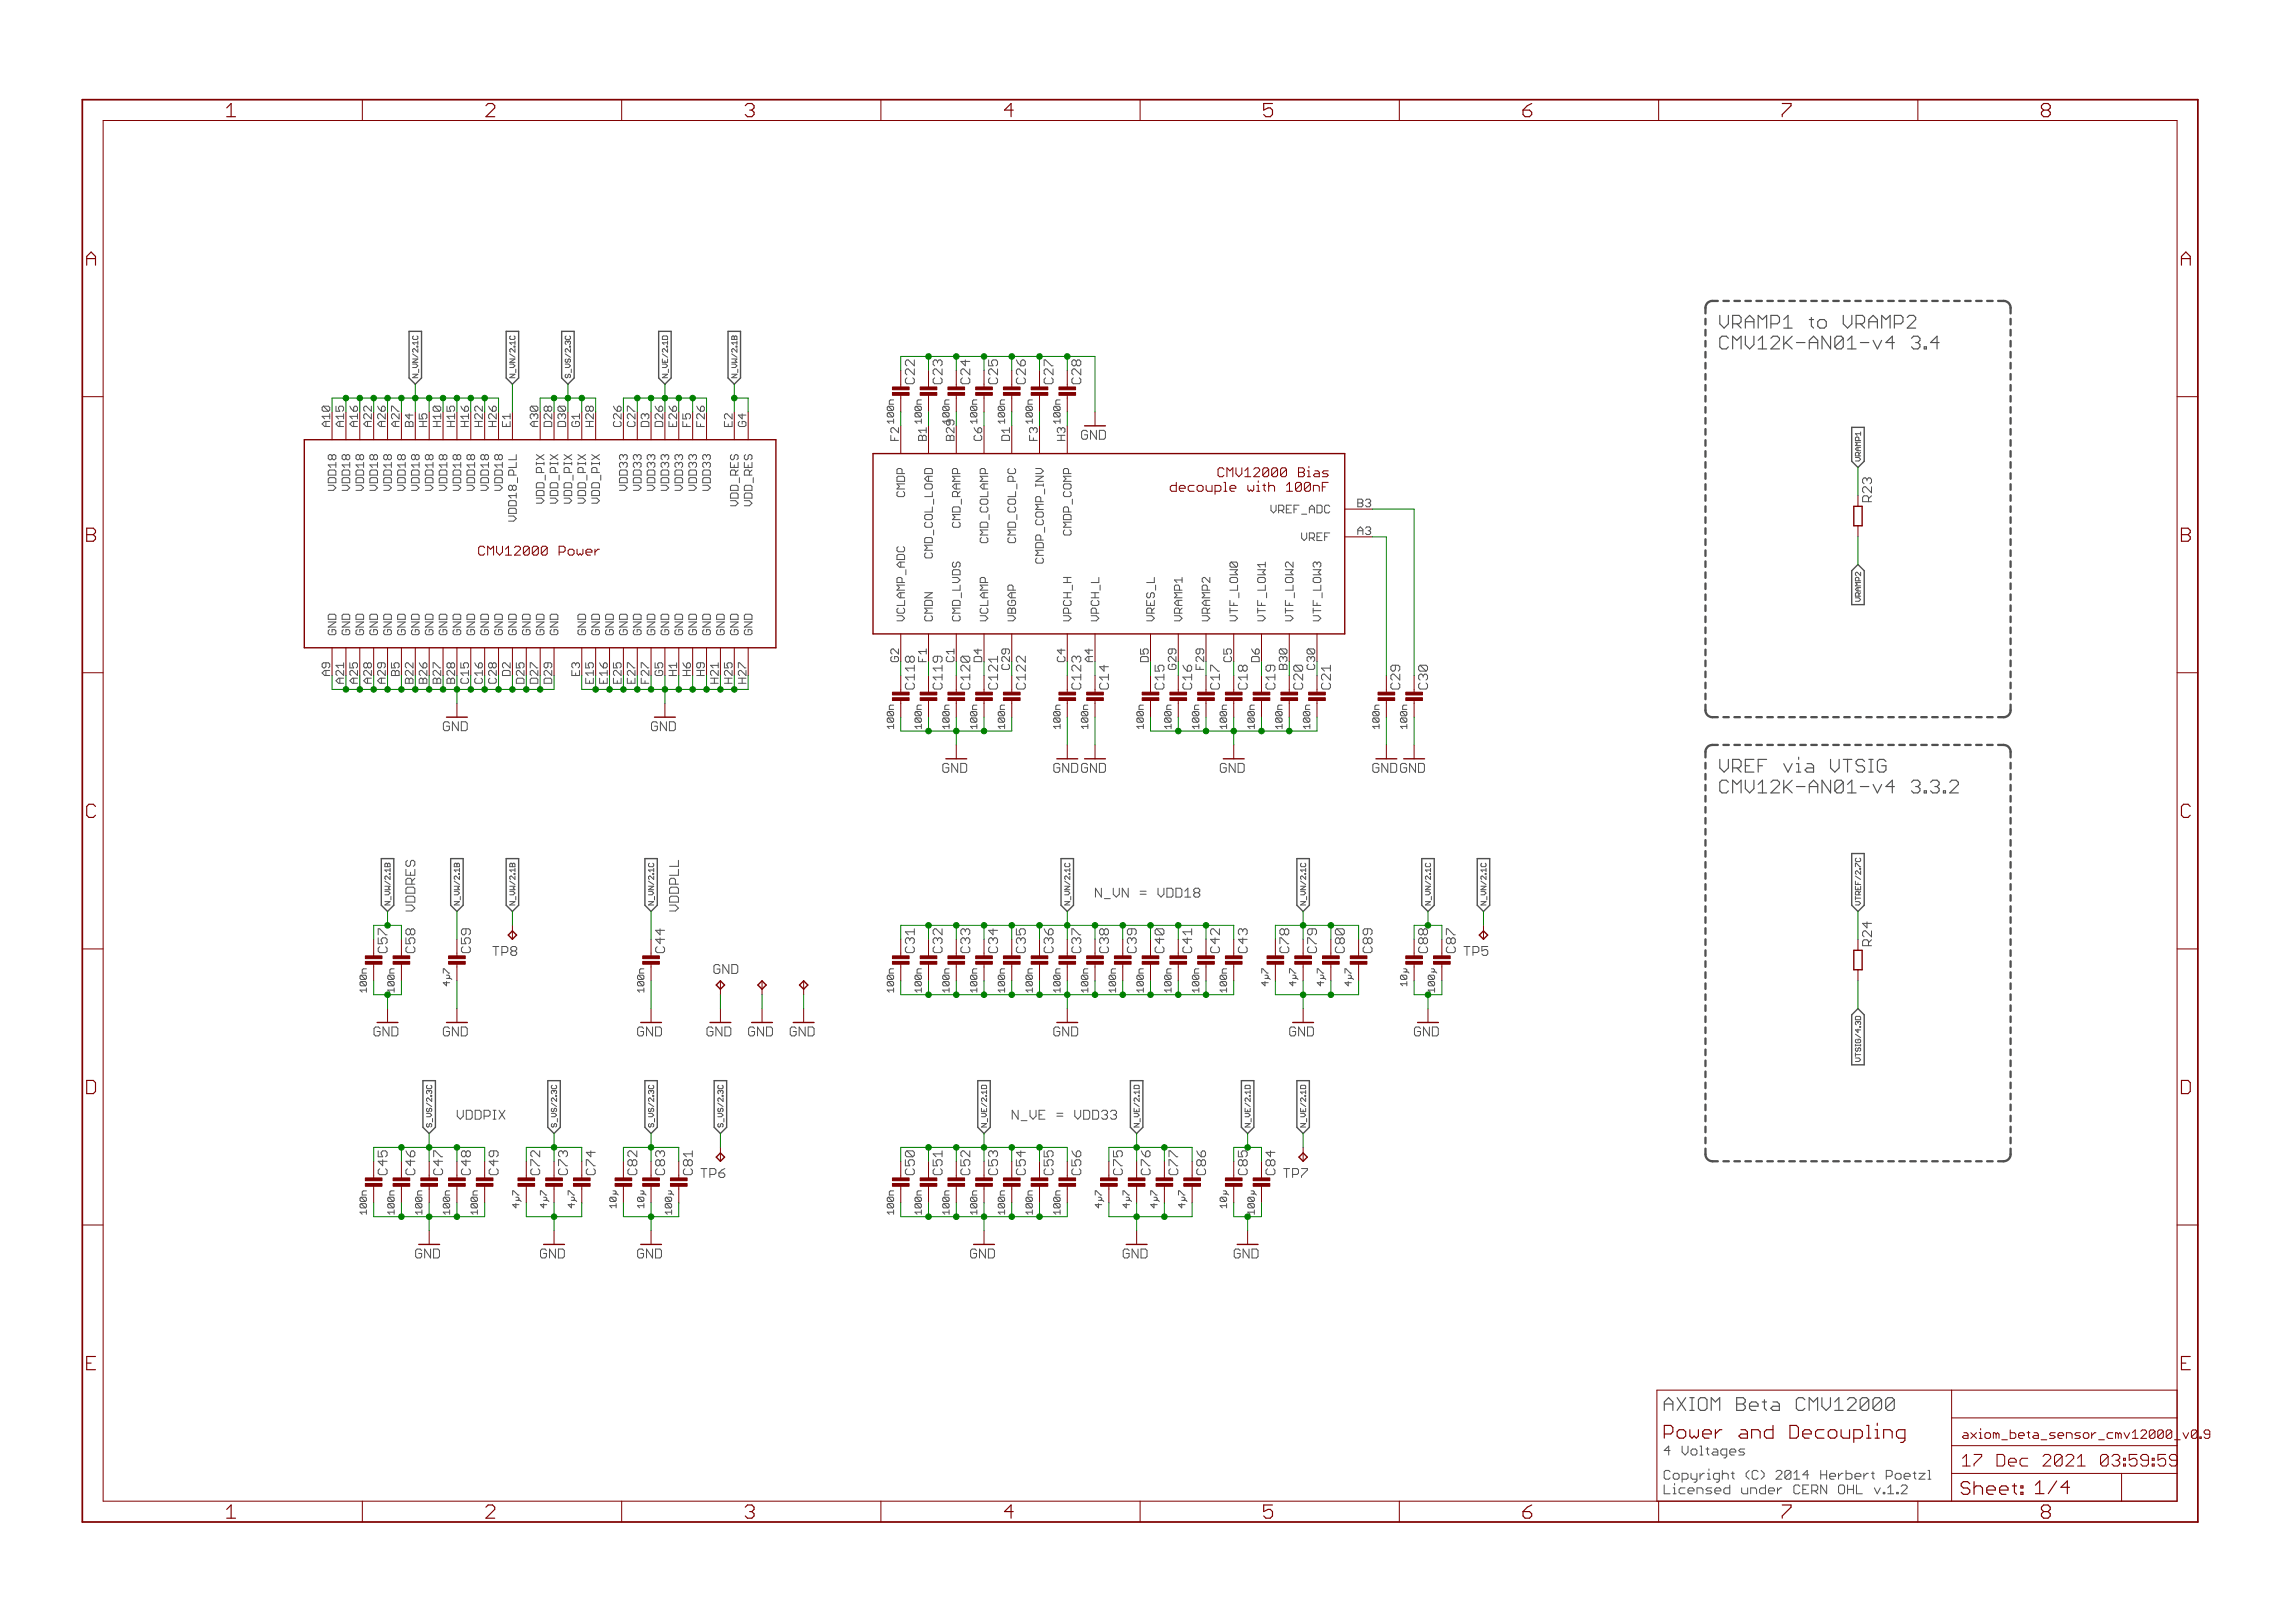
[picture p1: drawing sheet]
<svg xmlns="http://www.w3.org/2000/svg" width="420mm" height="297mm" viewBox="0 0 420 297" stroke-linecap="round" stroke-linejoin="round" font-family="sans-serif">
<defs><g id="words">
<g font-size="3.7" fill="#800000">
<text x="42.6" y="21.4">1</text>
<text x="90" y="21.4">2</text>
<text x="137.5" y="21.4">3</text>
<text x="185" y="21.4">4</text>
<text x="232.4" y="21.4">5</text>
<text x="279.9" y="21.4">6</text>
<text x="327.3" y="21.4">7</text>
<text x="374.8" y="21.4">8</text>
<text x="16.8" y="48.6">A</text>
<text x="400.4" y="48.6">A</text>
<text x="16.8" y="99.2">B</text>
<text x="400.4" y="99.2">B</text>
<text x="16.8" y="149.7">C</text>
<text x="400.3" y="149.7">C</text>
<text x="16.7" y="200.2">D</text>
<text x="400.2" y="200.2">D</text>
<text x="42.6" y="277.9">1</text>
<text x="90" y="277.9">2</text>
<text x="137.5" y="277.9">3</text>
<text x="185" y="277.9">4</text>
<text x="232.4" y="277.9">5</text>
<text x="279.9" y="277.9">6</text>
<text x="327.3" y="277.9">7</text>
<text x="374.8" y="277.9">8</text>
</g>
<g font-size="3.6" fill="#505050">
<text x="315.9" y="60.2">VRAMP1 to VRAMP2</text>
<text x="315.9" y="64">CMV12K-AN01-v4</text>
<text x="348.7" y="64">3.4</text>
<text x="315.9" y="141.4">VREF via VTSIG</text>
<text x="315.9" y="145.2">CMV12K-AN01-v4</text>
<text x="348.7" y="145.2">3.3.2</text>
<text x="305.7" y="258.2">AXIOM Beta CMV12000</text>
</g>
<g font-size="3.6" fill="#800000">
<text x="305.7" y="263.3">Power and Decoupl</text>
<text x="340.3" y="263.3">ing</text>
<text x="360.1" y="273.6">Sheet: 1/4</text>
</g>
<g font-size="3.2" fill="#800000">
<text x="360.3" y="268.4">17 Dec 2021</text>
<text x="381.9" y="268.4">03:59:59</text>
</g>
<g font-size="2.5" fill="#505050">
<text x="168.6" y="70.3" transform="rotate(-90 168.6 70.3)">C22</text>
<text x="173.7" y="70.3" transform="rotate(-90 173.7 70.3)">C23</text>
<text x="178.7" y="70.3" transform="rotate(-90 178.7 70.3)">C24</text>
<text x="183.8" y="70.3" transform="rotate(-90 183.8 70.3)">C25</text>
<text x="188.9" y="70.3" transform="rotate(-90 188.9 70.3)">C26</text>
<text x="194" y="70.3" transform="rotate(-90 194 70.3)">C27</text>
<text x="199.1" y="70.3" transform="rotate(-90 199.1 70.3)">C28</text>
<text x="343.8" y="91.9" transform="rotate(-90 343.8 91.9)">R23</text>
<text x="168.6" y="126.2" transform="rotate(-90 168.6 126.2)">C118</text>
<text x="173.7" y="126.2" transform="rotate(-90 173.7 126.2)">C119</text>
<text x="178.7" y="126.2" transform="rotate(-90 178.7 126.2)">C120</text>
<text x="183.8" y="126.2" transform="rotate(-90 183.8 126.2)">C121</text>
<text x="188.9" y="126.2" transform="rotate(-90 188.9 126.2)">C122</text>
<text x="199.1" y="126.2" transform="rotate(-90 199.1 126.2)">C123</text>
<text x="204.1" y="126.2" transform="rotate(-90 204.1 126.2)">C14</text>
<text x="214.3" y="126.2" transform="rotate(-90 214.3 126.2)">C15</text>
<text x="219.4" y="126.2" transform="rotate(-90 219.4 126.2)">C16</text>
<text x="224.5" y="126.2" transform="rotate(-90 224.5 126.2)">C17</text>
<text x="229.5" y="126.2" transform="rotate(-90 229.5 126.2)">C18</text>
<text x="234.6" y="126.2" transform="rotate(-90 234.6 126.2)">C19</text>
<text x="239.7" y="126.2" transform="rotate(-90 239.7 126.2)">C20</text>
<text x="244.8" y="126.2" transform="rotate(-90 244.8 126.2)">C21</text>
<text x="257.5" y="126.2" transform="rotate(-90 257.5 126.2)">C29</text>
<text x="262.6" y="126.2" transform="rotate(-90 262.6 126.2)">C30</text>
<text x="77.1" y="166.8" transform="rotate(-90 77.1 166.8)">VDDRES</text>
<text x="125.4" y="166.8" transform="rotate(-90 125.4 166.8)">VDDPLL</text>
<text x="201.6" y="164.3">N_VN = VDD18</text>
<text x="343.8" y="173.2" transform="rotate(-90 343.8 173.2)">R24</text>
<text x="72.1" y="174.4" transform="rotate(-90 72.1 174.4)">C57</text>
<text x="77.1" y="174.4" transform="rotate(-90 77.1 174.4)">C58</text>
<text x="87.3" y="174.4" transform="rotate(-90 87.3 174.4)">C59</text>
<text x="91.6" y="174.9">TP8</text>
<text x="122.9" y="174.4" transform="rotate(-90 122.9 174.4)">C44</text>
<text x="131.8" y="178.2">GND</text>
<text x="168.6" y="174.4" transform="rotate(-90 168.6 174.4)">C31</text>
<text x="173.7" y="174.4" transform="rotate(-90 173.7 174.4)">C32</text>
<text x="178.7" y="174.4" transform="rotate(-90 178.7 174.4)">C33</text>
<text x="183.8" y="174.4" transform="rotate(-90 183.8 174.4)">C34</text>
<text x="188.9" y="174.4" transform="rotate(-90 188.9 174.4)">C35</text>
<text x="194" y="174.4" transform="rotate(-90 194 174.4)">C36</text>
<text x="199.1" y="174.4" transform="rotate(-90 199.1 174.4)">C37</text>
<text x="204.1" y="174.4" transform="rotate(-90 204.1 174.4)">C38</text>
<text x="209.2" y="174.4" transform="rotate(-90 209.2 174.4)">C39</text>
<text x="214.3" y="174.4" transform="rotate(-90 214.3 174.4)">C40</text>
<text x="219.4" y="174.4" transform="rotate(-90 219.4 174.4)">C41</text>
<text x="224.5" y="174.4" transform="rotate(-90 224.5 174.4)">C42</text>
<text x="229.5" y="174.4" transform="rotate(-90 229.5 174.4)">C43</text>
<text x="237.2" y="174.4" transform="rotate(-90 237.2 174.4)">C78</text>
<text x="242.2" y="174.4" transform="rotate(-90 242.2 174.4)">C79</text>
<text x="247.3" y="174.4" transform="rotate(-90 247.3 174.4)">C80</text>
<text x="252.4" y="174.4" transform="rotate(-90 252.4 174.4)">C89</text>
<text x="267.6" y="174.4" transform="rotate(-90 267.6 174.4)">C87</text>
<text x="269.4" y="174.9">TP5</text>
<text x="84.8" y="204.9">VDDPIX</text>
<text x="186.4" y="204.9">N_VE = VDD33</text>
<text x="72.1" y="215.1" transform="rotate(-90 72.1 215.1)">C45</text>
<text x="77.1" y="215.1" transform="rotate(-90 77.1 215.1)">C46</text>
<text x="82.2" y="215.1" transform="rotate(-90 82.2 215.1)">C47</text>
<text x="87.3" y="215.1" transform="rotate(-90 87.3 215.1)">C48</text>
<text x="92.4" y="215.1" transform="rotate(-90 92.4 215.1)">C49</text>
<text x="100" y="215.1" transform="rotate(-90 100 215.1)">C72</text>
<text x="105.1" y="215.1" transform="rotate(-90 105.1 215.1)">C73</text>
<text x="110.2" y="215.1" transform="rotate(-90 110.2 215.1)">C74</text>
<text x="117.8" y="215.1" transform="rotate(-90 117.8 215.1)">C82</text>
<text x="122.9" y="215.1" transform="rotate(-90 122.9 215.1)">C83</text>
<text x="127.9" y="215.1" transform="rotate(-90 127.9 215.1)">C81</text>
<text x="129.7" y="215.6">TP6</text>
<text x="168.6" y="215.1" transform="rotate(-90 168.6 215.1)">C50</text>
<text x="173.7" y="215.1" transform="rotate(-90 173.7 215.1)">C51</text>
<text x="178.7" y="215.1" transform="rotate(-90 178.7 215.1)">C52</text>
<text x="183.8" y="215.1" transform="rotate(-90 183.8 215.1)">C53</text>
<text x="188.9" y="215.1" transform="rotate(-90 188.9 215.1)">C54</text>
<text x="194" y="215.1" transform="rotate(-90 194 215.1)">C55</text>
<text x="199.1" y="215.1" transform="rotate(-90 199.1 215.1)">C56</text>
<text x="206.7" y="215.1" transform="rotate(-90 206.7 215.1)">C75</text>
<text x="211.8" y="215.1" transform="rotate(-90 211.8 215.1)">C76</text>
<text x="216.8" y="215.1" transform="rotate(-90 216.8 215.1)">C77</text>
<text x="221.9" y="215.1" transform="rotate(-90 221.9 215.1)">C86</text>
<text x="229.5" y="215.1" transform="rotate(-90 229.5 215.1)">C85</text>
<text x="234.6" y="215.1" transform="rotate(-90 234.6 215.1)">C84</text>
<text x="236.3" y="215.6">TP7</text>
<text x="305.7" y="266.4">4 Voltages</text>
<text x="305.7" y="270.8">Copyright (C) 2014 Herbert Poetzl</text>
<text x="305.7" y="273.5">Licensed under CERN OHL v.1.2</text>
</g>
<g font-size="2.5" fill="#800000">
<text x="199.1" y="80.5">GND</text>
<text x="218.6" y="90">decouple with 100nF</text>
<text x="225.2" y="87.3">CMV12000 Bias</text>
<text x="89" y="101.7">CMV12000 Power</text>
<text x="82.2" y="133.8">GND</text>
<text x="120.3" y="133.8">GND</text>
<text x="173.7" y="141.4">GND</text>
<text x="194" y="141.4">GNDGND</text>
<text x="224.5" y="141.4">GND</text>
<text x="252.4" y="141.4">GNDGND</text>
<text x="69.5" y="189.7">GND</text>
<text x="82.2" y="189.7">GND</text>
<text x="117.8" y="189.7">GND</text>
<text x="130.5" y="189.7">GND</text>
<text x="138.1" y="189.7">GND</text>
<text x="145.7" y="189.7">GND</text>
<text x="194" y="189.7">GND</text>
<text x="237.2" y="189.7">GND</text>
<text x="260" y="189.7">GND</text>
<text x="77.1" y="230.3">GND</text>
<text x="100" y="230.3">GND</text>
<text x="117.8" y="230.3">GND</text>
<text x="178.7" y="230.3">GND</text>
<text x="206.7" y="230.3">GND</text>
<text x="227" y="230.3">GND</text>
</g>
<text font-size="2.5" fill="#008000" x="262.6" y="174.4" transform="rotate(-90 262.6 174.4)">C88</text>
<g font-size="2.3" fill="#800000">
<text x="360.3" y="263.3">axiom_beta_sensor_cmv12000_v</text>
<text x="399.3" y="263.3">0.9</text>
</g>
<g font-size="2.1" fill="#505050">
<text x="61.6" y="78.1" transform="rotate(-90 61.6 78.1)">A10</text>
<text x="64.1" y="78.1" transform="rotate(-90 64.1 78.1)">A15</text>
<text x="66.6" y="78.1" transform="rotate(-90 66.6 78.1)">A16</text>
<text x="69.2" y="78.1" transform="rotate(-90 69.2 78.1)">A22</text>
<text x="71.7" y="78.1" transform="rotate(-90 71.7 78.1)">A26</text>
<text x="74.3" y="78.1" transform="rotate(-90 74.3 78.1)">A27</text>
<text x="76.8" y="78.1" transform="rotate(-90 76.8 78.1)">B4</text>
<text x="79.3" y="78.1" transform="rotate(-90 79.3 78.1)">H5</text>
<text x="81.9" y="78.1" transform="rotate(-90 81.9 78.1)">H10</text>
<text x="84.4" y="78.1" transform="rotate(-90 84.4 78.1)">H15</text>
<text x="87" y="78.1" transform="rotate(-90 87 78.1)">H16</text>
<text x="89.5" y="78.1" transform="rotate(-90 89.5 78.1)">H22</text>
<text x="92" y="78.1" transform="rotate(-90 92 78.1)">H26</text>
<text x="94.6" y="78.1" transform="rotate(-90 94.6 78.1)">E1</text>
<text x="99.6" y="78.1" transform="rotate(-90 99.6 78.1)">A30</text>
<text x="102.2" y="78.1" transform="rotate(-90 102.2 78.1)">D28</text>
<text x="104.7" y="78.1" transform="rotate(-90 104.7 78.1)">D30</text>
<text x="107.3" y="78.1" transform="rotate(-90 107.3 78.1)">G1</text>
<text x="109.8" y="78.1" transform="rotate(-90 109.8 78.1)">H28</text>
<text x="114.9" y="78.1" transform="rotate(-90 114.9 78.1)">C26</text>
<text x="117.4" y="78.1" transform="rotate(-90 117.4 78.1)">C27</text>
<text x="120" y="78.1" transform="rotate(-90 120 78.1)">D3</text>
<text x="122.5" y="78.1" transform="rotate(-90 122.5 78.1)">D26</text>
<text x="125" y="78.1" transform="rotate(-90 125 78.1)">E26</text>
<text x="127.6" y="78.1" transform="rotate(-90 127.6 78.1)">F5</text>
<text x="130.1" y="78.1" transform="rotate(-90 130.1 78.1)">F26</text>
<text x="135.2" y="78.1" transform="rotate(-90 135.2 78.1)">E2</text>
<text x="137.7" y="78.1" transform="rotate(-90 137.7 78.1)">G4</text>
<text x="165.7" y="80.7" transform="rotate(-90 165.7 80.7)">F2</text>
<text x="170.8" y="80.7" transform="rotate(-90 170.8 80.7)">B1</text>
<text x="175.8" y="80.7" transform="rotate(-90 175.8 80.7)">B29</text>
<text x="180.9" y="80.7" transform="rotate(-90 180.9 80.7)">C6</text>
<text x="186" y="80.7" transform="rotate(-90 186 80.7)">D1</text>
<text x="191.1" y="80.7" transform="rotate(-90 191.1 80.7)">F3</text>
<text x="196.2" y="80.7" transform="rotate(-90 196.2 80.7)">H3</text>
<text x="62.7" y="90.3" transform="rotate(-90 62.7 90.3)">VDD18</text>
<text x="65.2" y="90.3" transform="rotate(-90 65.2 90.3)">VDD18</text>
<text x="67.8" y="90.3" transform="rotate(-90 67.8 90.3)">VDD18</text>
<text x="70.3" y="90.3" transform="rotate(-90 70.3 90.3)">VDD18</text>
<text x="72.8" y="90.3" transform="rotate(-90 72.8 90.3)">VDD18</text>
<text x="75.4" y="90.3" transform="rotate(-90 75.4 90.3)">VDD18</text>
<text x="77.9" y="90.3" transform="rotate(-90 77.9 90.3)">VDD18</text>
<text x="80.4" y="90.3" transform="rotate(-90 80.4 90.3)">VDD18</text>
<text x="83" y="90.3" transform="rotate(-90 83 90.3)">VDD18</text>
<text x="85.5" y="90.3" transform="rotate(-90 85.5 90.3)">VDD18</text>
<text x="88.1" y="90.3" transform="rotate(-90 88.1 90.3)">VDD18</text>
<text x="90.6" y="90.3" transform="rotate(-90 90.6 90.3)">VDD18</text>
<text x="93.1" y="90.3" transform="rotate(-90 93.1 90.3)">VDD18</text>
<text x="95.7" y="95" transform="rotate(-90 95.7 95)">VDD18_PLL</text>
<text x="100.8" y="92" transform="rotate(-90 100.8 92)">VDD_PIX</text>
<text x="103.3" y="92" transform="rotate(-90 103.3 92)">VDD_PIX</text>
<text x="105.8" y="92" transform="rotate(-90 105.8 92)">VDD_PIX</text>
<text x="108.4" y="92" transform="rotate(-90 108.4 92)">VDD_PIX</text>
<text x="110.9" y="92" transform="rotate(-90 110.9 92)">VDD_PIX</text>
<text x="116" y="90.3" transform="rotate(-90 116 90.3)">VDD33</text>
<text x="118.5" y="90.3" transform="rotate(-90 118.5 90.3)">VDD33</text>
<text x="121.1" y="90.3" transform="rotate(-90 121.1 90.3)">VDD33</text>
<text x="123.6" y="90.3" transform="rotate(-90 123.6 90.3)">VDD33</text>
<text x="126.2" y="90.3" transform="rotate(-90 126.2 90.3)">VDD33</text>
<text x="128.7" y="90.3" transform="rotate(-90 128.7 90.3)">VDD33</text>
<text x="131.2" y="90.3" transform="rotate(-90 131.2 90.3)">VDD33</text>
<text x="136.3" y="92.8" transform="rotate(-90 136.3 92.8)">VDD_RES</text>
<text x="138.9" y="92.8" transform="rotate(-90 138.9 92.8)">VDD_RES</text>
<text x="166.8" y="91.6" transform="rotate(-90 166.8 91.6)">CMDP</text>
<text x="233.8" y="93.9">VREF_ADC</text>
<text x="249.6" y="92.8">B3</text>
<text x="177" y="97.5" transform="rotate(-90 177 97.5)">CMD_RAMP</text>
<text x="182" y="100.4" transform="rotate(-90 182 100.4)">CMD_COLAMP</text>
<text x="187.1" y="99.7" transform="rotate(-90 187.1 99.7)">CMD_COL_PC</text>
<text x="197.3" y="99" transform="rotate(-90 197.3 99)">CMDP_COMP</text>
<text x="239.5" y="99">VREF</text>
<text x="249.6" y="97.9">A3</text>
<text x="171.9" y="102.9" transform="rotate(-90 171.9 102.9)">CMD_COL_LOAD</text>
<text x="192.2" y="103.8" transform="rotate(-90 192.2 103.8)">CMDP_COMP_INV</text>
<text x="166.8" y="113.7" transform="rotate(-90 166.8 113.7)">VCLAMP_ADC</text>
<text x="171.9" y="113.7" transform="rotate(-90 171.9 113.7)">CMDN</text>
<text x="177" y="113.7" transform="rotate(-90 177 113.7)">CMD_LVDS</text>
<text x="182" y="113.7" transform="rotate(-90 182 113.7)">VCLAMP</text>
<text x="187.1" y="113.7" transform="rotate(-90 187.1 113.7)">VBGAP</text>
<text x="197.3" y="113.7" transform="rotate(-90 197.3 113.7)">VPCH_H</text>
<text x="202.4" y="113.7" transform="rotate(-90 202.4 113.7)">VPCH_L</text>
<text x="212.5" y="113.7" transform="rotate(-90 212.5 113.7)">VRES_L</text>
<text x="217.6" y="113.7" transform="rotate(-90 217.6 113.7)">VRAMP1</text>
<text x="222.7" y="113.7" transform="rotate(-90 222.7 113.7)">VRAMP2</text>
<text x="227.8" y="113.7" transform="rotate(-90 227.8 113.7)">VTF_LOW0</text>
<text x="232.8" y="113.7" transform="rotate(-90 232.8 113.7)">VTF_LOW1</text>
<text x="237.9" y="113.7" transform="rotate(-90 237.9 113.7)">VTF_LOW2</text>
<text x="243" y="113.7" transform="rotate(-90 243 113.7)">VTF_LOW3</text>
<text x="62.7" y="116.2" transform="rotate(-90 62.7 116.2)">GND</text>
<text x="65.2" y="116.2" transform="rotate(-90 65.2 116.2)">GND</text>
<text x="67.8" y="116.2" transform="rotate(-90 67.8 116.2)">GND</text>
<text x="70.3" y="116.2" transform="rotate(-90 70.3 116.2)">GND</text>
<text x="72.8" y="116.2" transform="rotate(-90 72.8 116.2)">GND</text>
<text x="75.4" y="116.2" transform="rotate(-90 75.4 116.2)">GND</text>
<text x="77.9" y="116.2" transform="rotate(-90 77.9 116.2)">GND</text>
<text x="80.4" y="116.2" transform="rotate(-90 80.4 116.2)">GND</text>
<text x="83" y="116.2" transform="rotate(-90 83 116.2)">GND</text>
<text x="85.5" y="116.2" transform="rotate(-90 85.5 116.2)">GND</text>
<text x="88.1" y="116.2" transform="rotate(-90 88.1 116.2)">GND</text>
<text x="90.6" y="116.2" transform="rotate(-90 90.6 116.2)">GND</text>
<text x="93.1" y="116.2" transform="rotate(-90 93.1 116.2)">GND</text>
<text x="95.7" y="116.2" transform="rotate(-90 95.7 116.2)">GND</text>
<text x="98.2" y="116.2" transform="rotate(-90 98.2 116.2)">GND</text>
<text x="100.8" y="116.2" transform="rotate(-90 100.8 116.2)">GND</text>
<text x="103.3" y="116.2" transform="rotate(-90 103.3 116.2)">GND</text>
<text x="108.4" y="116.2" transform="rotate(-90 108.4 116.2)">GND</text>
<text x="110.9" y="116.2" transform="rotate(-90 110.9 116.2)">GND</text>
<text x="113.5" y="116.2" transform="rotate(-90 113.5 116.2)">GND</text>
<text x="116" y="116.2" transform="rotate(-90 116 116.2)">GND</text>
<text x="118.5" y="116.2" transform="rotate(-90 118.5 116.2)">GND</text>
<text x="121.1" y="116.2" transform="rotate(-90 121.1 116.2)">GND</text>
<text x="123.6" y="116.2" transform="rotate(-90 123.6 116.2)">GND</text>
<text x="126.2" y="116.2" transform="rotate(-90 126.2 116.2)">GND</text>
<text x="128.7" y="116.2" transform="rotate(-90 128.7 116.2)">GND</text>
<text x="131.2" y="116.2" transform="rotate(-90 131.2 116.2)">GND</text>
<text x="133.8" y="116.2" transform="rotate(-90 133.8 116.2)">GND</text>
<text x="136.3" y="116.2" transform="rotate(-90 136.3 116.2)">GND</text>
<text x="138.9" y="116.2" transform="rotate(-90 138.9 116.2)">GND</text>
<text x="61.6" y="123.7" transform="rotate(-90 61.6 123.7)">A9</text>
<text x="64.1" y="125.1" transform="rotate(-90 64.1 125.1)">A21</text>
<text x="66.6" y="125.1" transform="rotate(-90 66.6 125.1)">A25</text>
<text x="69.2" y="125.1" transform="rotate(-90 69.2 125.1)">A28</text>
<text x="71.7" y="125.1" transform="rotate(-90 71.7 125.1)">A29</text>
<text x="74.3" y="123.7" transform="rotate(-90 74.3 123.7)">B5</text>
<text x="76.8" y="125.1" transform="rotate(-90 76.8 125.1)">B22</text>
<text x="79.3" y="125.1" transform="rotate(-90 79.3 125.1)">B26</text>
<text x="81.9" y="125.1" transform="rotate(-90 81.9 125.1)">B27</text>
<text x="84.4" y="125.1" transform="rotate(-90 84.4 125.1)">B28</text>
<text x="87" y="125.1" transform="rotate(-90 87 125.1)">C15</text>
<text x="89.5" y="125.1" transform="rotate(-90 89.5 125.1)">C16</text>
<text x="92" y="125.1" transform="rotate(-90 92 125.1)">C28</text>
<text x="94.6" y="123.9" transform="rotate(-90 94.6 123.9)">D2</text>
<text x="97.1" y="125.3" transform="rotate(-90 97.1 125.3)">D25</text>
<text x="99.6" y="125.3" transform="rotate(-90 99.6 125.3)">D27</text>
<text x="102.2" y="125.3" transform="rotate(-90 102.2 125.3)">D29</text>
<text x="107.3" y="123.6" transform="rotate(-90 107.3 123.6)">E3</text>
<text x="109.8" y="125" transform="rotate(-90 109.8 125)">E15</text>
<text x="112.3" y="125" transform="rotate(-90 112.3 125)">E16</text>
<text x="114.9" y="125" transform="rotate(-90 114.9 125)">E25</text>
<text x="117.4" y="125" transform="rotate(-90 117.4 125)">E27</text>
<text x="120" y="124.8" transform="rotate(-90 120 124.8)">F27</text>
<text x="122.5" y="123.9" transform="rotate(-90 122.5 123.9)">G5</text>
<text x="125" y="123.9" transform="rotate(-90 125 123.9)">H1</text>
<text x="127.6" y="123.9" transform="rotate(-90 127.6 123.9)">H6</text>
<text x="130.1" y="123.9" transform="rotate(-90 130.1 123.9)">H9</text>
<text x="132.7" y="125.2" transform="rotate(-90 132.7 125.2)">H21</text>
<text x="135.2" y="125.2" transform="rotate(-90 135.2 125.2)">H25</text>
<text x="137.7" y="125.2" transform="rotate(-90 137.7 125.2)">H27</text>
<text x="165.7" y="121.4" transform="rotate(-90 165.7 121.4)">G2</text>
<text x="170.8" y="120.9" transform="rotate(-90 170.8 120.9)">F1</text>
<text x="175.8" y="121.2" transform="rotate(-90 175.8 121.2)">C1</text>
<text x="180.9" y="121.4" transform="rotate(-90 180.9 121.4)">D4</text>
<text x="186" y="122.6" transform="rotate(-90 186 122.6)">C29</text>
<text x="196.2" y="121.2" transform="rotate(-90 196.2 121.2)">C4</text>
<text x="201.2" y="121.2" transform="rotate(-90 201.2 121.2)">A4</text>
<text x="211.4" y="121.4" transform="rotate(-90 211.4 121.4)">D5</text>
<text x="216.5" y="122.7" transform="rotate(-90 216.5 122.7)">G29</text>
<text x="221.6" y="122.3" transform="rotate(-90 221.6 122.3)">F29</text>
<text x="226.6" y="121.2" transform="rotate(-90 226.6 121.2)">C5</text>
<text x="231.7" y="121.4" transform="rotate(-90 231.7 121.4)">D6</text>
<text x="236.8" y="122.5" transform="rotate(-90 236.8 122.5)">B30</text>
<text x="241.9" y="122.6" transform="rotate(-90 241.9 122.6)">C30</text>
</g>
<g font-size="1.8" fill="#800000">
<text x="164.8" y="77.3" transform="rotate(-90 164.8 77.3)">100n</text>
<text x="169.8" y="77.3" transform="rotate(-90 169.8 77.3)">100n</text>
<text x="174.9" y="77.3" transform="rotate(-90 174.9 77.3)">100n</text>
<text x="180" y="77.3" transform="rotate(-90 180 77.3)">100n</text>
<text x="185.1" y="77.3" transform="rotate(-90 185.1 77.3)">100n</text>
<text x="190.2" y="77.3" transform="rotate(-90 190.2 77.3)">100n</text>
<text x="195.2" y="77.3" transform="rotate(-90 195.2 77.3)">100n</text>
<text x="164.8" y="133.2" transform="rotate(-90 164.8 133.2)">100n</text>
<text x="169.8" y="133.2" transform="rotate(-90 169.8 133.2)">100n</text>
<text x="174.9" y="133.2" transform="rotate(-90 174.9 133.2)">100n</text>
<text x="180" y="133.2" transform="rotate(-90 180 133.2)">100n</text>
<text x="185.1" y="133.2" transform="rotate(-90 185.1 133.2)">100n</text>
<text x="195.2" y="133.2" transform="rotate(-90 195.2 133.2)">100n</text>
<text x="200.3" y="133.2" transform="rotate(-90 200.3 133.2)">100n</text>
<text x="210.5" y="133.2" transform="rotate(-90 210.5 133.2)">100n</text>
<text x="215.6" y="133.2" transform="rotate(-90 215.6 133.2)">100n</text>
<text x="220.6" y="133.2" transform="rotate(-90 220.6 133.2)">100n</text>
<text x="225.7" y="133.2" transform="rotate(-90 225.7 133.2)">100n</text>
<text x="230.8" y="133.2" transform="rotate(-90 230.8 133.2)">100n</text>
<text x="235.9" y="133.2" transform="rotate(-90 235.9 133.2)">100n</text>
<text x="241" y="133.2" transform="rotate(-90 241 133.2)">100n</text>
<text x="253.7" y="133.2" transform="rotate(-90 253.7 133.2)">100n</text>
<text x="258.7" y="133.2" transform="rotate(-90 258.7 133.2)">100n</text>
<text x="68.3" y="181.5" transform="rotate(-90 68.3 181.5)">100n</text>
<text x="73.3" y="181.5" transform="rotate(-90 73.3 181.5)">100n</text>
<text x="83.5" y="180.3" transform="rotate(-90 83.5 180.3)">4µ7</text>
<text x="119.1" y="181.5" transform="rotate(-90 119.1 181.5)">100n</text>
<text x="164.8" y="181.5" transform="rotate(-90 164.8 181.5)">100n</text>
<text x="169.8" y="181.5" transform="rotate(-90 169.8 181.5)">100n</text>
<text x="174.9" y="181.5" transform="rotate(-90 174.9 181.5)">100n</text>
<text x="180" y="181.5" transform="rotate(-90 180 181.5)">100n</text>
<text x="185.1" y="181.5" transform="rotate(-90 185.1 181.5)">100n</text>
<text x="190.2" y="181.5" transform="rotate(-90 190.2 181.5)">100n</text>
<text x="195.2" y="181.5" transform="rotate(-90 195.2 181.5)">100n</text>
<text x="200.3" y="181.5" transform="rotate(-90 200.3 181.5)">100n</text>
<text x="205.4" y="181.5" transform="rotate(-90 205.4 181.5)">100n</text>
<text x="210.5" y="181.5" transform="rotate(-90 210.5 181.5)">100n</text>
<text x="215.6" y="181.5" transform="rotate(-90 215.6 181.5)">100n</text>
<text x="220.6" y="181.5" transform="rotate(-90 220.6 181.5)">100n</text>
<text x="225.7" y="181.5" transform="rotate(-90 225.7 181.5)">100n</text>
<text x="233.3" y="180.3" transform="rotate(-90 233.3 180.3)">4µ7</text>
<text x="238.4" y="180.3" transform="rotate(-90 238.4 180.3)">4µ7</text>
<text x="243.5" y="180.3" transform="rotate(-90 243.5 180.3)">4µ7</text>
<text x="248.6" y="180.3" transform="rotate(-90 248.6 180.3)">4µ7</text>
<text x="258.7" y="180.3" transform="rotate(-90 258.7 180.3)">10µ</text>
<text x="263.8" y="181.5" transform="rotate(-90 263.8 181.5)">100µ</text>
<text x="96.2" y="221" transform="rotate(-90 96.2 221)">4µ7</text>
<text x="101.3" y="221" transform="rotate(-90 101.3 221)">4µ7</text>
<text x="106.4" y="221" transform="rotate(-90 106.4 221)">4µ7</text>
<text x="114" y="221" transform="rotate(-90 114 221)">10µ</text>
<text x="119.1" y="221" transform="rotate(-90 119.1 221)">10µ</text>
<text x="202.9" y="221" transform="rotate(-90 202.9 221)">4µ7</text>
<text x="207.9" y="221" transform="rotate(-90 207.9 221)">4µ7</text>
<text x="213" y="221" transform="rotate(-90 213 221)">4µ7</text>
<text x="218.1" y="221" transform="rotate(-90 218.1 221)">4µ7</text>
<text x="225.7" y="221" transform="rotate(-90 225.7 221)">10µ</text>
<text x="68.3" y="222.1" transform="rotate(-90 68.3 222.1)">100n</text>
<text x="73.3" y="222.1" transform="rotate(-90 73.3 222.1)">100n</text>
<text x="78.4" y="222.1" transform="rotate(-90 78.4 222.1)">100n</text>
<text x="83.5" y="222.1" transform="rotate(-90 83.5 222.1)">100n</text>
<text x="88.6" y="222.1" transform="rotate(-90 88.6 222.1)">100n</text>
<text x="124.1" y="222.1" transform="rotate(-90 124.1 222.1)">100µ</text>
<text x="164.8" y="222.1" transform="rotate(-90 164.8 222.1)">100n</text>
<text x="169.8" y="222.1" transform="rotate(-90 169.8 222.1)">100n</text>
<text x="174.9" y="222.1" transform="rotate(-90 174.9 222.1)">100n</text>
<text x="180" y="222.1" transform="rotate(-90 180 222.1)">100n</text>
<text x="185.1" y="222.1" transform="rotate(-90 185.1 222.1)">100n</text>
<text x="190.2" y="222.1" transform="rotate(-90 190.2 222.1)">100n</text>
<text x="195.2" y="222.1" transform="rotate(-90 195.2 222.1)">100n</text>
<text x="230.8" y="222.1" transform="rotate(-90 230.8 222.1)">100µ</text>
</g>
<g font-size="1.4" fill="#505050">
<text x="77.7" y="69.2" transform="rotate(-90 77.7 69.2)">N_VN/2.1C</text>
<text x="95.4" y="69.2" transform="rotate(-90 95.4 69.2)">N_VN/2.1C</text>
<text x="105.6" y="69.2" transform="rotate(-90 105.6 69.2)">S_VS/2.3C</text>
<text x="123.4" y="69.2" transform="rotate(-90 123.4 69.2)">N_VE/2.1D</text>
<text x="136.1" y="69.2" transform="rotate(-90 136.1 69.2)">N_VW/2.1B</text>
<text x="341.8" y="84.4" transform="rotate(-90 341.8 84.4)">VRAMP1</text>
<text x="341.8" y="110.4" transform="rotate(-90 341.8 110.4)">VRAMP2</text>
<text x="72.6" y="165.7" transform="rotate(-90 72.6 165.7)">N_VW/2.1B</text>
<text x="85.3" y="165.7" transform="rotate(-90 85.3 165.7)">N_VW/2.1B</text>
<text x="95.4" y="165.7" transform="rotate(-90 95.4 165.7)">N_VW/2.1B</text>
<text x="120.8" y="165.7" transform="rotate(-90 120.8 165.7)">N_VN/2.1C</text>
<text x="197" y="165.7" transform="rotate(-90 197 165.7)">N_VN/2.1C</text>
<text x="240.2" y="165.7" transform="rotate(-90 240.2 165.7)">N_VN/2.1C</text>
<text x="263.1" y="165.7" transform="rotate(-90 263.1 165.7)">N_VN/2.1C</text>
<text x="273.2" y="165.7" transform="rotate(-90 273.2 165.7)">N_VN/2.1C</text>
<text x="341.8" y="165.7" transform="rotate(-90 341.8 165.7)">VTREF/2.7C</text>
<text x="341.8" y="193.9" transform="rotate(-90 341.8 193.9)">VTSIG/4.3D</text>
<text x="80.2" y="206.3" transform="rotate(-90 80.2 206.3)">S_VS/2.3C</text>
<text x="103.1" y="206.3" transform="rotate(-90 103.1 206.3)">S_VS/2.3C</text>
<text x="120.8" y="206.3" transform="rotate(-90 120.8 206.3)">S_VS/2.3C</text>
<text x="133.5" y="206.3" transform="rotate(-90 133.5 206.3)">S_VS/2.3C</text>
<text x="181.8" y="206.3" transform="rotate(-90 181.8 206.3)">N_VE/2.1D</text>
<text x="209.7" y="206.3" transform="rotate(-90 209.7 206.3)">N_VE/2.1D</text>
<text x="230" y="206.3" transform="rotate(-90 230 206.3)">N_VE/2.1D</text>
<text x="240.2" y="206.3" transform="rotate(-90 240.2 206.3)">N_VE/2.1D</text>
</g>
</g></defs>
<g fill="none" stroke="#505050" stroke-width=".18">
<path d="M59.2 74.3l-.2 .3v.4l.2 .3M59.4 77.1l-.4 .5 .4 .5M60.4 76.2h-1.4l.4 .5M61.5 76.2h1.4M64.1 76.2h1.3M74.2 78.1h1.4M74.2 76h1.4M75.5 68.5h1l-1 .6h1M75.5 67.3h.7M75.5 66.6h.7M75.5 65.7h1l-1 .6h1M75.5 64.8l1 .6"/>
<path d="M75.7 64.5l-.2-.2v-.3l.2-.2h.2l.6 .7M75.7 61.5l-.2 .1v.4l.2 .1h.6M76.5 62.7h-1l.4 .4M76.8 78.1h1.3M76.8 77.1h1.3M79.3 76.2h1.4M79.3 78.1h1.4M79.3 77.1h1.4M79.5 74.3l-.2 .3v.4M81.8 76.2h1.4M81.8 78.1h1.4M81.8 77.1h1.4"/>
<path d="M84.4 76.2h1.4M84.4 78.1h1.4M84.4 77.1h1.4M86.9 78.1h1.4M86.9 77.1h1.4M89.5 78.1h1.3M89.5 77.1h1.3M92 76.2h1.4M92 78.1h1.4M93.3 68.5h1l-1 .6h1M93.3 67.3h.7M93.3 66.6h.7"/>
<path d="M93.3 65.7h1l-1 .6h1M93.3 64.8l1 .6M93.5 64.5l-.2-.2v-.3l.2-.2h.1l.7 .7M93.5 61.5l-.2 .1v.4l.2 .1h.6M94.3 62.7h-1l.3 .4M97.3 75.7l-.2 .3v.4l.2 .3M97.3 74.3l-.2 .3v.4l.2 .3M97.5 77.1l-.4 .5 .4 .5M99.6 78.1h1.4M102.2 78.1h1.3M103.5 67.3h.6M103.5 66.6h.6"/>
<path d="M103.5 64.8l.9 .6M103.7 68.5l-.2 .2v.3l.2 .1 .3-.1v-.3l.1-.2M103.7 61.5l-.2 .1v.4l.2 .1h.6M103.7 64.5l-.2-.2v-.3l.2-.2h.1l.6 .7M103.7 65.7l-.2 .1v.4l.2 .1 .3-.1v-.4l.1-.1M104 62.6l-.2-.2-.3 .2v.3l.2 .2M104 62.6v.1M104.1 62.4l-.1 .2M104.3 61.5l.1 .1M104.7 76.2h1.4M107.2 78.1h1.4M107.2 77.1h1.4"/>
<path d="M107.5 74.3l-.3 .3M112.3 74.3l.2 .5M112.5 77.1l-.2 .3v.4l.2 .3M112.5 75.7l-.2 .3v.4l.2 .3M117.4 78.1h1.4M119.9 78.1h1.4M119.9 74.3l.3 .5M121.3 68.5h.9l-.9 .6h.9M121.3 67.3h.6M121.3 66.6h.6M121.3 65.7v.6h.9M121.3 64.8l.9 .6"/>
<path d="M121.4 64.5l-.1-.2v-.3l.1-.2h.2l.6 .7M121.7 66v.3M122 61.5h-.6l-.1 .1v.5h.9M122.2 62.7h-.9l.3 .4M122.5 78.1h1.4M125 78.1h1.4M127.6 78.1h1.3M127.6 74.3l.2 .5M132.6 77.1v1h1.4M132.9 75.7l-.3 .3v.4l.3 .3M134 68.5h.9l-.9 .6h.9M134 67.3h.6"/>
<path d="M134 66.6h.6M134 66.3h.9M134 65.7h.9M134 64.8l.9 .6M134.1 64.5l-.1-.2v-.3l.1-.2h.2l.6 .7M134.4 61.6l-.1-.1-.3 .1v.5h.9M134.4 61.6v.5M134.6 61.5l-.2 .1M134.9 62.7h-.9l.3 .4M135.2 76h1.4M162.4 74.5l.2-.1 .8 .7h-.8l-.2-.1zM162.4 75.7l.2-.2 .8 .8h-.8l-.2-.2z"/>
<path d="M162.6 75.5h.8M162.6 74.4h.8M163.1 79.7v.9h1.4M163.6 78.3h-.3l-.2 .2v.5l.2 .2M163.6 77.1h-1.2l.4 .4M166 65.9l-.2 .2v.6l.2 .3M166 67.5l-.2 .3v.5l.2 .3M166 69.2l-.2 .2v.6l.2 .2M167.5 74.5l.2-.1 .8 .7h-.8l-.2-.1zM167.5 75.7l.2-.2 .8 .8h-.8l-.2-.2zM167.7 75.5h.8M167.7 74.4h.8"/>
<path d="M168.6 79.7h-.2l-.2 .2v.7h1.4M168.7 77.1h-1.2l.4 .4M169.6 78.7h-1.4l.4 .5M171.1 65.9l-.3 .2v.6l.3 .3M171.1 67.5l-.3 .3v.5l.3 .3M171.1 69.2l-.3 .2v.6l.3 .2M172.6 74.5l.2-.1 .8 .7h-.8l-.2-.1zM172.6 75.7l.2-.2 .8 .8h-.8l-.2-.2zM172.8 75.5h.8M172.8 74.4h.8M173.2 77.6l.3 .2h.2M173.7 79.7h-.2l-.3 .2v.7h1.4"/>
<path d="M173.7 78.3h-.2l-.3 .2v.5l.3 .2M173.8 77.1h-1.2l.4 .4M176.2 67.5l-.3 .3v.5l.3 .3M176.2 69.2l-.3 .2v.6l.3 .2M177.5 66.1h-1.6l.8 .9M177.7 74.5l.2-.1 .7 .7h-.7l-.2-.1zM177.7 75.7l.2-.2 .7 .8h-.7l-.2-.2zM177.9 75.5h.7M177.9 74.4h.7M178.3 78.3l.3 .4 .4 .5M178.6 79.7l-.3 .2v.5l.3 .2h.9M178.8 77.1h-1.1l.4 .4"/>
<path d="M181 65.9v1.1h.8M181.3 67.5l-.3 .3v.5l.3 .3M181.3 69.2l-.3 .2v.6l.3 .2M182.8 74.5l.1-.1 .8 .7h-.8l-.1-.1zM182.8 75.7l.1-.2 .8 .8h-.8l-.1-.2zM182.9 75.5h.8M182.9 74.4h.8M183.9 77.1h-1.1l.3 .4M184.6 79.7h-1l-.2 .2v.7h1.4M184.8 78.7h-1.4l.5 .5M186.1 65.9l.3 .5M186.4 67.5l-.3 .3v.5l.3 .3"/>
<path d="M186.4 69.2l-.3 .2v.6l.3 .2M187.8 75.7l.2-.2 .8 .8h-.8l-.2-.2zM187.8 74.5l.2-.1 .8 .7h-.8l-.2-.1zM188 75.5h.8M188 74.4h.8M188.5 79.7v.9h1.4M189 78.3h-.3l-.2 .2v.5l.2 .2M189 77.1h-1.2l.4 .4M191.4 69.2l-.2 .2v.6l.2 .2M191.4 65.9h-.2v1.1M191.4 67.5l-.2 .3v.5l.2 .3M192.9 74.5l.2-.1 .8 .7h-.8l-.2-.1z"/>
<path d="M192.9 75.7l.2-.2 .8 .8h-.8l-.2-.2zM193.1 75.5h.8M193.1 74.4h.8M193.6 79.7h1.4M194 78.3h-.2l-.2 .2v.5l.2 .2M194.1 77.1h-1.2l.4 .4M196.5 65.9l-.3 .2v.6l.3 .3M196.5 67.5l-.3 .3v.5l.3 .3M196.5 69.2l-.3 .2v.6l.3 .2M198.8 78.8h-.5l-.3 .2v1.1l.3 .3h.5M340.6 79.4h-.9l.3 .3M60.1 89.7h.9"/>
<path d="M60.1 88.8h.9M60.3 87.4l-.2 .3v.6h1.4M60.3 83.2l-.2 .2v.5l.2 .2M60.3 86l-.2 .3v.7h1.4M61.5 85.1h-1.4l.5 .5M62.6 89.7h1M62.6 88.8h1M62.6 88.3h1.4M62.6 87h1.4M62.6 85.1h1.4M65.2 89.7h.9M65.2 88.8h.9"/>
<path d="M65.2 88.3h1.4M65.2 87h1.4M65.2 85.1h1.4M67.7 89.7h.9M67.7 88.8h.9M67.7 88.3h1.4M67.7 87h1.4M67.7 85.1h1.4M70.3 89.7h.9M70.3 88.8h.9M70.3 88.3h1.3M70.3 87h1.3"/>
<path d="M70.3 85.1h1.3M72.8 89.7h.9M72.8 88.8h.9M72.8 88.3h1.4M72.8 87h1.4M72.8 85.1h1.4M75.3 89.7h1M75.3 88.8h1M75.3 88.3h1.4M75.3 87h1.4M75.3 85.1h1.4M77.9 89.7h.9"/>
<path d="M77.9 88.8h.9M77.9 88.3h1.4M77.9 87h1.4M77.9 85.1h1.4M80.4 89.7h.9M80.4 88.8h.9M80.4 88.3h1.4M80.4 87h1.4M80.4 85.1h1.4M83 89.7h.9M83 88.8h.9M83 88.3h1.3"/>
<path d="M83 87h1.3M83 85.1h1.3M85.5 89.7h.9M85.5 88.8h.9M85.5 88.3h1.4M85.5 87h1.4M85.5 85.1h1.4M88 89.7h1M88 88.8h1M88 88.3h1.4M88 87h1.4M88 85.1h1.4"/>
<path d="M90.6 89.7h.9M90.6 88.8h.9M90.6 88.3h1.4M90.6 87h1.4M90.6 85.1h1.4M93.1 87h1.4M93.1 95.4h.9M93.1 94.4h.9M93.1 85.6h1.4M93.1 84.1h1.4M93.3 93l-.2 .3v.7h1.4M93.3 91.6l-.2 .3v.7h1.4"/>
<path d="M94.5 90.7h-1.4l.5 .5M98.2 92.1h.9M98.2 91.2h.9M98.2 84.6v.5M98.2 84.8h1.4M98.2 83.2l1.4 .9M98.9 85.6h-.5l-.2 .2v.7h1.4M99.4 89.8h-1l-.2 .2v.7h1.4M99.4 88.3h-1l-.2 .3v.7h1.4M99.6 83.2l-1.4 .9M100.7 90.7h1.4M100.7 89.3h1.4"/>
<path d="M100.7 86.5h1.4M100.7 84.8h1.4M100.7 83.2l1.4 .9M102.1 83.2l-1.4 .9M103.3 90.7h1.4M103.3 89.3h1.4M103.3 86.5h1.4M103.3 84.8h1.4M103.3 83.2l1.4 .9M104.7 83.2l-1.4 .9M105.8 90.7h1.4M105.8 89.3h1.4"/>
<path d="M105.8 86.5h1.4M105.8 84.8h1.4M105.8 83.2l1.4 .9M107.2 83.2l-1.4 .9M108.3 90.7h1.4M108.3 89.3h1.4M108.3 86.5h1.4M108.3 84.8h1.4M108.3 83.2l1.4 .9M109.7 83.2l-1.4 .9M113.4 89.7h1M113.4 88.8h1"/>
<path d="M113.9 83.2h-.3l-.2 .2v.5l.2 .2M113.9 84.6h-.3l-.2 .3v.4l.2 .3M114.6 87.4h-1l-.2 .3v.6h1.4M114.6 86h-1l-.2 .3v.7h1.4M116 89.7h.9M116 88.8h.9M116 88.3h1.4M116 87h1.4M116.2 87.4h.9M116.2 86h.9M118.5 89.7h.9M118.5 88.8h.9"/>
<path d="M118.5 88.3h1.4M118.5 87h1.4M118.7 87.4h1M118.7 86h1M121 89.7h1M121 88.8h1M121 88.3h1.4M121 87h1.4M121.3 87.4h.9M121.3 86h.9M123.6 89.7h.9M123.6 88.8h.9"/>
<path d="M123.6 88.3h1.4M123.6 87h1.4M123.8 87.4h.9M123.8 86h.9M126.1 89.7h.9M126.1 88.8h.9M126.1 88.3h1.4M126.1 87h1.4M126.3 87.4h1M126.3 86h1M128.7 89.7h.9M128.7 88.8h.9"/>
<path d="M128.7 88.3h1.3M128.7 87h1.3M128.9 87.4h.9M128.9 86h.9M133.7 92.6h1M133.7 84.6v1h1.4M133.7 91.6h1M134 83.2l-.3 .2v.5l.3 .2h.2M134.4 86h-.4l-.3 .3v.7h1.4M134.9 88.8h-.9l-.3 .2v.7h1.4M134.9 90.2h-.9l-.3 .3v.7h1.4M136.3 89.7h1.4"/>
<path d="M136.3 87h1.4M136.3 85.6h1.4M136.3 91.2h1.4M164.4 90l-.2 .2v.5l.2 .2M164.4 85.7l-.2 .3v.7h1.4M164.4 87.2l-.2 .2v.7h1.4M165.6 88.6h-1.4l.5 .4-.5 .5h1.4M169.3 93.7h1.4M169.3 90.9h1.4M169.5 85.7l-.2 .3v.7h1.4M169.5 88.6l-.2 .2v.5l.2 .2M169.5 94.2l-.2 .2v.5l.2 .2"/>
<path d="M169.5 95.6l-.2 .2v.5l.2 .2M169.5 98.4l-.2 .2v.7h1.4M169.8 87.2l-.5 .4 .5 .5M170.7 99.8h-1.4l.5 .4-.5 .5h1.4M174.6 85.7l-.2 .3v.7h1.4M174.6 92.8l-.2 .2v.7h1.4M174.6 90l-.2 .2v.7h1.4M174.6 95.6l-.2 .2v.5l.2 .2M174.8 88.6l-.4 .4 .4 .5M175.8 94.2h-1.4l.4 .4-.4 .5h1.4M175.8 87.2h-1.4l.4 .4-.4 .5h1.4M179.5 90.9h1.3"/>
<path d="M179.7 85.7l-.2 .3v.7h1.3M179.7 98.4l-.2 .2v.5l.2 .2M179.7 91.4l-.2 .2v.5l.2 .2M179.7 92.8l-.2 .2v.5l.2 .2M179.7 95.6l-.2 .2v.7h1.3M179.9 88.6l-.4 .4 .4 .5M180.8 87.2h-1.3l.4 .4-.4 .5h1.3M180.8 97h-1.3l.4 .5-.4 .4h1.3M184.5 90.9h1.4M184.8 87.2l-.3 .2v.7h1.4M184.8 95.6l-.3 .2v.7h1.4M184.8 98.4l-.3 .2v.5l.3 .2"/>
<path d="M184.8 85.7l-.3 .3v.4l.3 .3M184.8 91.4l-.3 .2v.5l.3 .2M184.8 92.8l-.3 .2v.5l.3 .2M185.9 97h-1.4l.5 .5-.5 .4h1.4M189.6 87.2h1.4l-1.4 .9h1.4M189.6 86.7h.9M189.6 88.6v.4M189.6 88.8h1.4M189.6 85.7h.9M189.8 93.7l-.2 .2v.5l.2 .2M189.8 90.9l-.2 .2v.7h1.4M189.8 95.1l-.2 .2v.5l.2 .2"/>
<path d="M189.8 97.9l-.2 .2v.7h1.4M189.8 99.3l-.2 .2v.7h1.4M191 92.3h-1.4l.5 .5-.5 .4h1.4M193.6 80.6h1.4M194.9 85.7l-.2 .3v.7h1.4M194.9 92.8l-.2 .2v.7h1.4M194.9 94.2l-.2 .2v.7h1.4M194.9 97l-.2 .2v.5l.2 .2M194.9 88.6l-.2 .2v.5l.2 .2M194.9 90l-.2 .2v.5l.2 .2M196.1 87.2h-1.4l.5 .4-.5 .5h1.4M196.1 95.6h-1.4l.5 .4-.5 .5h1.4"/>
<path d="M232.7 92.5v.9l.5 .5M238.3 97.5v1l.5 .4M248.6 92.1h.7M248.6 97.1h.9M249 96.4l-.4 .5v.9M249.3 91.4h-.7v1.4h.7M339.7 84.4h.6M339.7 83.7h.6M340.1 81.9v.6M340.3 83l-.4-.2-.2 .2v.4h.9M340.3 80.2l-.2-.2h-.2l-.2 .2v.4h.9M340.6 81.9h-.6l-.3 .3 .3 .3h.6"/>
<path d="M340.6 80.9h-.9l.3 .3-.3 .4h.9M341.3 90.7l-.3 .3v.8h1.6M341.3 87.5l-.3 .2v.6l.3 .2M341.3 89.1l-.3 .3v.5l.3 .3M60.1 113.8h1.4l-1.4 1h1.4M60.3 112.4l-.2 .2v.7h1.4M60.3 115.2l-.2 .3v.4l.2 .3M62.6 113.8h1.4l-1.4 1h1.4M62.6 113.3h1.4M65.2 113.8h1.4l-1.4 1h1.4M65.2 113.3h1.4M67.7 113.8h1.4l-1.4 1h1.4"/>
<path d="M67.7 113.3h1.4M70.3 113.8h1.3l-1.3 1h1.3M70.3 113.3h1.3M72.8 113.8h1.4l-1.4 1h1.4M72.8 113.3h1.4M75.3 113.8h1.4l-1.4 1h1.4M75.3 113.3h1.4M77.9 113.8h1.4l-1.4 1h1.4M77.9 113.3h1.4M80.4 113.8h1.4l-1.4 1h1.4M80.4 113.3h1.4M83 113.8h1.3l-1.3 1h1.3"/>
<path d="M83 113.3h1.3M85.5 113.8h1.4l-1.4 1h1.4M85.5 113.3h1.4M88 113.8h1.4l-1.4 1h1.4M88 113.3h1.4M90.6 113.8h1.4l-1.4 1h1.4M90.6 113.3h1.4M93.1 113.8h1.4l-1.4 1h1.4M93.1 113.3h1.4M95.7 113.8h1.3l-1.3 1h1.3M95.7 113.3h1.3M98.2 113.8h1.4l-1.4 1h1.4"/>
<path d="M98.2 113.3h1.4M100.7 113.8h1.4l-1.4 1h1.4M100.7 113.3h1.4M105.8 113.8h1.4l-1.4 1h1.4M106 115.2l-.2 .3v.4l.2 .3M106 112.4l-.2 .2v.7h1.4M108.3 113.8h1.4l-1.4 1h1.4M108.3 113.3h1.4M110.9 113.8h1.4l-1.4 1h1.4M110.9 113.3h1.4M111.1 116.2h1M111.1 112.4h1"/>
<path d="M113.4 113.8h1.4l-1.4 1h1.4M113.4 113.3h1.4M113.6 116.2h1M113.6 112.4h1M116 113.8h1.4l-1.4 1h1.4M116 113.3h1.4M116.2 116.2h.9M116.2 112.4h.9M118.5 113.8h1.4l-1.4 1h1.4M118.5 113.3h1.4M118.7 116.2h1M118.7 112.4h1"/>
<path d="M121 113.8h1.4l-1.4 1h1.4M121 113.3h1.4M121.3 116.2h.9M121.3 112.4h.9M123.6 113.8h1.4l-1.4 1h1.4M123.6 113.3h1.4M123.8 116.2h.9M123.8 112.4h.9M126.1 113.8h1.4l-1.4 1h1.4M126.1 113.3h1.4M126.3 116.2h1M126.3 112.4h1"/>
<path d="M128.7 113.8h1.3l-1.3 1h1.3M128.7 113.3h1.3M128.9 116.2h.9M128.9 112.4h.9M131.2 113.8h1.4l-1.4 1h1.4M131.2 113.3h1.4M131.4 116.2h1M131.4 112.4h1M133.7 113.8h1.4l-1.4 1h1.4M133.7 113.3h1.4M134 116.2h.9M134 112.4h.9"/>
<path d="M136.3 113.8h1.4l-1.4 1h1.4M136.3 113.3h1.4M136.5 116.2h.9M136.5 112.4h.9M163.6 118.8h-.3l-.2 .2v.5l.2 .2M164.2 113.6h.9M164.2 112.7h.9M164.2 110.8h1.4M164.4 100.1l-.2 .2v.5l.2 .2M164.4 101.5l-.2 .2v.7h1.4M164.4 105.7l-.2 .2v.7h1.4M164.4 111.3l-.2 .2v.5l.2 .2"/>
<path d="M164.7 102.9l-.5 .4 .5 .5M164.7 108.5l-.5 .4 .5 .5M165.6 107.1h-1.4l.5 .4-.5 .5h1.4M168.2 119.2h1.4M169.3 108.5h1.4l-1.4 .9h1.4M169.5 101.2l-.2 .2v.5l.2 .2M169.5 109.9l-.2 .2v.7h1.4M169.5 112.7l-.2 .2v.5l.2 .2M170.7 111.3h-1.4l.5 .5-.5 .4h1.4M173.2 119.2h1.4M174.4 108h1.4M174.4 106.6h.9"/>
<path d="M174.4 105.7h.9M174.6 102.9l-.2 .2v.5l.2 .2M174.6 104.3l-.2 .2v.7h1.4M174.6 109.9l-.2 .2v.7h1.4M174.6 112.7l-.2 .2v.5l.2 .2M175.8 111.3h-1.4l.4 .5-.4 .4h1.4M178.3 119h1.4M179.5 113.6h.9M179.5 112.7h.9M179.5 110.8h1.3M179.7 111.3l-.2 .2v.5l.2 .2M179.7 105.7l-.2 .2v.7h1.3"/>
<path d="M179.9 108.5l-.4 .4 .4 .5M180.8 107.1h-1.3l.4 .4-.4 .5h1.3M184.5 113.6h1M184.5 112.7h1M184.6 118.8h-1l-.2 .2v.5M184.8 107.1l-.3 .2v.7h1.4M184.8 109.9l-.3 .2v.5l.3 .2M184.8 111.3l-.3 .2v.7h1.4M185 108.5l-.5 .4 .5 .5M189.8 102.1l-.2 .3v.4l.2 .3M191 100.7h-1.4l.5 .5-.5 .4h1.4M194.7 113.6h.9"/>
<path d="M194.7 112.7h.9M194.7 106.6h1.4M194.7 109.4h1.4M194.7 108.5h1.4M194.7 105.7h1.4M194.9 109.9l-.2 .2v.5l.2 .2M194.9 111.3l-.2 .2v.7h1.4M195 119h-1.4l.7 .7M199.8 113.6h.9M199.8 112.7h.9M199.8 106.6h1.4M199.8 109.4h1.4"/>
<path d="M199.8 108.5h1.4M200 111.3l-.2 .2v.7h1.4M200 109.9l-.2 .2v.5l.2 .2M200 119h-1.4l.7 .7M208.8 118.8v.9h.7M209.9 113.6h1M209.9 112.7h1M209.9 109.9v.9h1.4M209.9 106.6h1.4M210.2 111.3l-.3 .2v.7h1.4M210.2 108.5l-.3 .2v.5l.3 .2M214.1 118.8l-.2 .2v.5l.2 .2"/>
<path d="M215 113.6h.9M215 112.7h.9M215.5 109.9l-.5 .4 .5 .5M215.7 107.1h-.5l-.2 .2v.7h1.4M215.7 111.3h-.5l-.2 .2v.7h1.4M216.4 108.5h-1.4l.5 .4-.5 .5h1.4M216.4 106.2h-1.4l.5 .4M219.2 118.8l-.2 .2v.5l.2 .2M220.1 113.6h.9M220.1 112.7h.9M220.3 105.7l-.2 .2v.5l.2 .2M220.3 107.1l-.2 .2v.7h1.4"/>
<path d="M220.3 111.3l-.2 .2v.7h1.4M220.6 109.9l-.5 .4 .5 .5M221.5 108.5h-1.4l.5 .4-.5 .5h1.4M224 118.8v.9h.7M225.2 113.6h.9M225.2 112.7h.9M225.2 109.9v.9h1.4M225.2 108h1.4M225.2 105.2h1.4M225.2 111.8h1.4M225.2 111.3v.9M225.2 104.3h1.4"/>
<path d="M225.4 102.9l-.2 .2v.5l.2 .2M225.4 105.7l-.2 .2v.5l.2 .2M229.1 118.8l.3 .4M230.3 113.6h.9M230.3 112.7h.9M230.3 109.9v.9h1.3M230.3 108h1.3M230.3 105.2h1.3M230.3 111.8h1.3M230.3 104.3h1.3M230.3 111.3v.9M230.5 105.7l-.2 .2v.5l.2 .2"/>
<path d="M231.6 103.3h-1.3l.4 .5M234.4 118.8l-.2 .2v.5l.2 .2M235.3 113.6h1M235.3 112.7h1M235.3 109.9v.9h1.4M235.3 108h1.4M235.3 105.2h1.4M235.3 111.8h1.4M235.3 104.3h1.4M235.3 111.3v.9M235.6 102.9l-.3 .2v.5l.3 .2M235.6 105.7l-.3 .2v.5l.3 .2"/>
<path d="M239.5 118.8l-.2 .2v.5l.2 .2M240.4 113.6h.9M240.4 112.7h.9M240.4 109.9v.9h1.4M240.4 108h1.4M240.4 105.2h1.4M240.4 111.8h1.4M240.4 104.3h1.4M240.4 111.3v.9M240.6 102.9l-.2 .2v.5l.2 .2M240.6 105.7l-.2 .2v.5l.2 .2M339.7 109.4h.6"/>
<path d="M339.7 110h.6M339.9 105.4l-.2-.2v-.3l.2-.2h.1l.6 .7M340.1 107.5v.7M340.3 108.6l-.4-.1-.2 .1v.5h.9M340.3 105.8l-.2-.1h-.2l-.2 .1v.5h.9M340.6 106.6h-.9l.3 .3-.3 .3h.9M340.6 107.5h-.6l-.3 .4 .3 .3h.6M59.2 121.3l-.2 .2v.5l.2 .2M59.4 122.7l-.4 .5 .4 .4M61.5 121.8h1.4M62 124.1l-.5 .5 .5 .5M71.7 123.6h1.4"/>
<path d="M74.4 124.1l-.2 .3v.7h1.4M76.8 125.1h1.3M79.3 125.1h1.4M81.8 125.1h1.4M82 132.1h-.6l-.2 .3v1.1l.2 .2h.6M84.4 123.2h1.4M86.9 123.2h1.4M92 123.6h1.4M94.5 124.4v.7h1.4M97.1 125.1h1.4M99.6 125.1h1.4M104.7 122.7v.9h1.4"/>
<path d="M104.9 121.3l-.2 .2v.5l.2 .2M107.2 124.1v1h1.4M107.2 123.2h1.4M109.8 125.1h1.4M109.8 123.2h1.4M112.3 125.1h1.4M114.9 125.1h1.3M117.4 125.1h1.4M120.1 132.1h-.6l-.2 .3v1.1l.2 .2h.6M122.5 121.8h1.4M122.5 123.6h1.4M122.5 122.7h1.4"/>
<path d="M125 123.6h1.4M125 122.7h1.4M127.6 123.6h1.3M127.6 122.7h1.3M130.1 121.8h1.4M130.1 125.1h1.4M130.1 124.1h1.4M132.6 125.1h1.4M132.6 124.1h1.4M135.2 125.1h1.4M135.2 124.1h1.4M162.4 131.6l.2-.2 .8 .8h-.8l-.2-.2z"/>
<path d="M162.6 130.2l.8 .8h-.8l-.2-.2v-.4zM162.6 131.4h.8M162.6 130.2h.8M163.3 120.2l-.2 .2v.5l.2 .2h1M163.6 132.9h-1.2l.4 .4M166 125l-.2 .3v.5l.2 .3M167.4 123.9h-1.6l.5 .6M167.4 122.3h-1.6l.5 .5M167.5 131.6l.2-.2 .8 .8h-.8l-.2-.2zM167.7 131.4h.8M167.7 130.2l.8 .8h-.8l-.2-.2v-.4zM167.7 130.2h.8"/>
<path d="M168.2 121.1h1.4M168.7 132.9h-1.2l.4 .4M171.1 125l-.3 .3v.5l.3 .3M172.5 123.9h-1.7l.6 .6M172.5 122.3h-1.7l.6 .5M172.6 131.6l.2-.2 .8 .8h-.8l-.2-.2zM172.8 131.4h.8M172.8 130.2l.8 .8h-.8l-.2-.2v-.4zM172.8 130.2h.8M173.4 139.7h-.5l-.3 .3v1.1l.3 .3h.5M173.8 132.9h-1.2l.4 .4M176.2 125l-.3 .3v.5l.3 .3"/>
<path d="M176.2 121.8l-.3 .2v.6l.3 .2M177.5 123.9h-1.6l.5 .6M177.7 131.6l.2-.2 .7 .8h-.7l-.2-.2zM177.9 131.4h.7M177.9 130.2l.7 .8h-.7l-.2-.2v-.4zM177.9 130.2h.7M178.3 121.1h1.4M178.8 132.9h-1.1l.4 .4M181 120.6h1.6M181.3 125l-.3 .3v.5l.3 .3M181.3 121.8l-.3 .2v.6l.3 .2M182.6 123.9h-1.6l.5 .6"/>
<path d="M182.8 131.6l.1-.2 .8 .8h-.8l-.1-.2zM182.9 131.4h.8M182.9 130.2l.8 .8h-.8l-.1-.2v-.4zM182.9 130.2h.8M183.9 132.9h-1.1l.3 .4M186.4 125l-.3 .3v.5l.3 .3M187.7 123.9h-1.6l.5 .6M192.9 131.6l.2-.2 .8 .8h-.8l-.2-.2zM192.9 130.4l.2-.2 .8 .8h-.8l-.2-.2zM193.1 131.4h.8M193.1 130.2h.8M193.7 139.7h-.5l-.3 .3v1.1l.3 .3h.5"/>
<path d="M193.8 120.2l-.2 .2v.5l.2 .2h.9M194.1 132.9h-1.2l.4 .4M196.5 125l-.3 .3v.5l.3 .3M196.5 121.8l-.3 .2v.6l.3 .2M197.9 123.9h-1.7l.6 .6M198 131.6l.2-.2 .8 .8h-.8l-.2-.2zM198 130.4l.2-.2 .8 .8h-.8l-.2-.2zM198.2 131.4h.8M198.2 130.2h.8M199.2 132.9h-1.2l.4 .4M201.6 125l-.3 .3v.5l.3 .3M202.9 123.9h-1.6l.5 .6"/>
<path d="M202.9 122h-1.6l.8 .8M208.1 131.6l.2-.2 .8 .8h-.8l-.2-.2zM208.1 130.4l.2-.2 .8 .8h-.8l-.2-.2zM208.3 131.4h.8M208.3 130.2h.8M209.3 132.9h-1.2l.4 .4M210 120.2h-1l-.2 .2v.7h1.4M211.5 121.8v1h.8M211.7 125l-.2 .3v.5l.2 .3M213.1 123.9h-1.6l.5 .6M213.2 131.6l.2-.2 .8 .8h-.8l-.2-.2zM213.2 130.4l.2-.2 .8 .8h-.8l-.2-.2z"/>
<path d="M213.4 131.4h.8M213.4 130.2h.8M214.1 120.2l-.2 .2v.5M214.4 132.9h-1.2l.4 .4M216.8 125l-.2 .3v.5l.2 .3M218.2 123.9h-1.6l.5 .6M218.3 131.6l.2-.2 .8 .8h-.8l-.2-.2zM218.3 130.4l.2-.2 .8 .8h-.8l-.2-.2zM218.5 131.4h.8M218.5 130.2h.8M219 122.5h1.4M219.2 120.2l-.2 .2v.5"/>
<path d="M219.5 132.9h-1.2l.4 .4M221.9 125l-.3 .3v.5l.3 .3M223.2 123.9h-1.6l.6 .6M223.4 131.6l.2-.2 .7 .8h-.7l-.2-.2zM223.4 130.4l.2-.2 .7 .8h-.7l-.2-.2zM223.6 131.4h.7M223.6 130.2h.7M224.2 139.7h-.5l-.3 .3v1.1l.3 .3h.5M224.3 120.2l-.3 .2v.5M224.6 132.9h-1.2l.4 .4M227 125l-.3 .3v.5l.3 .3M227 121.8l-.3 .2v.6l.3 .2"/>
<path d="M228.3 123.9h-1.6l.5 .6M228.5 131.6l.2-.2 .7 .8h-.7l-.2-.2zM228.5 130.4l.2-.2 .7 .8h-.7l-.2-.2zM228.7 131.4h.7M228.7 130.2h.7M229.4 120.2l-.3 .2v.7h1.4M229.6 132.9h-1.1l.4 .4M232.1 121.8l-.3 .2v.6l.3 .2M232.1 125l-.3 .3v.5l.3 .3M233.4 123.9h-1.6l.5 .6M233.5 131.6l.2-.2 .8 .8h-.8l-.2-.2zM233.5 130.4l.2-.2 .8 .8h-.8l-.2-.2z"/>
<path d="M233.7 131.4h.8M233.7 130.2h.8M234.2 122.5h1.4M234.4 120.2l-.2 .2v.5M234.7 132.9h-1.2l.4 .4M237.1 125l-.2 .3v.5l.2 .3M237.1 123.4l-.2 .3v.5l.2 .3M238.6 131.6l.2-.2 .8 .8h-.8l-.2-.2zM238.8 131.4h.8M238.8 130.2l.8 .8h-.8l-.2-.2v-.4zM238.8 130.2h.8M239.5 120.2l-.2 .2v.5"/>
<path d="M239.8 132.9h-1.2l.4 .4M241.9 122.3h1.7M242.2 125l-.3 .3v.5l.3 .3M242.2 123.4l-.3 .3v.5l.3 .3M251.3 131.6l.2-.2 .8 .8h-.8l-.2-.2zM251.5 131.4h.8M251.5 130.2l.8 .8h-.8l-.2-.2v-.4zM251.5 130.2h.8M252.2 139.7h-.6l-.3 .3v1.1l.3 .3h.6M252.5 132.9h-1.2l.4 .4M254.9 125l-.3 .3v.5l.3 .3M254.9 121.8l-.3 .2v.6l.3 .2"/>
<path d="M254.9 123.4l-.3 .3v.5l.3 .3M256.4 131.6l.2-.2 .8 .8h-.8l-.2-.2zM256.6 131.4h.8M256.6 130.2l.8 .8h-.8l-.2-.2v-.4zM256.6 130.2h.8M257.6 132.9h-1.2l.4 .4M260 121.8l-.3 .2v.6l.3 .2M260 125l-.3 .3v.5l.3 .3M260 123.4l-.3 .3v.5l.3 .3M71 158.2l-.4-.2-.1 .2v.4h.9M71 158.2v.4M71.1 158l-.1 .2"/>
<path d="M71.4 159.2h-.9l.3 .4M74.3 159.1v1.1h1.6M74.6 157.5l-.3 .2v.6l.3 .3M83.7 158.2l-.4-.2-.1 .2v.4h.9M83.7 158.2v.4M83.8 158l-.1 .2M84.1 159.2h-.9l.3 .4M93.8 158.2l-.3-.2-.2 .2v.4h1M93.8 158.2v.4M94 158l-.2 .2M94.3 159.2h-1l.3 .4M118.9 158l-.2 .2v.3l.2 .1h.6"/>
<path d="M119.7 159.2h-1l.3 .4M122.6 158.6h1.6M195.1 158l-.2 .2 .2 .4h.6M195.9 159.2h-1l.3 .4M238.3 158l-.2 .2 .2 .4h.6M239 159.2h-.9l.3 .4M261.1 158l-.1 .2 .1 .4h.6M261.9 159.2h-.9l.3 .4M271.3 158l-.2 .2 .2 .4h.6M272.1 159.2h-1l.3 .4M339.7 158.6v-.6h.2l.6 .6M339.9 157.1l-.2 .1v.3l.2 .2h.6"/>
<path d="M65.9 178.7l.2-.2 .8 .8h-.8l-.2-.2zM66.1 179.6l.8 .8h-.8l-.2-.2v-.3zM66.1 179.6h.8M66.1 178.5h.8M69.2 171.6v1.1h.9M69.5 170h-.3v1.1M69.5 173.3l-.3 .2v.6l.3 .2M70.5 165h.9l-.9 .6h.9M70.5 163.8h.6M70.5 163.1h.6M70.5 162.8h.9M70.5 162.2h.9"/>
<path d="M70.5 161.3l.9 .6M70.6 161l-.1-.2v-.3l.1-.2 .8 .7M71 178.7l.2-.2 .8 .8h-.8l-.2-.2zM71.2 179.6l.8 .8h-.8l-.2-.2v-.3zM71.2 179.6h.8M71.2 178.5h.8M71.6 177.3l-.2 .2v.6h.8M74.3 166.7h1.1M74.3 165.7h1.1M74.3 171.6v1.1h.8M74.6 164l-.3 .3v.8h1.6M74.6 160.7l-.3 .3v.8h1.6"/>
<path d="M74.6 162.4l-.3 .2v.9h1.6M74.6 170l-.3 .3v.5l.3 .3M74.6 173.3l-.3 .2v.6l.3 .2M81.2 178.1v-.8h.1l.8 .8M82.3 179.9h-1.1l.5 .5M83.2 165h.9l-.9 .6h.9M83.2 163.8h.6M83.2 163.1h.6M83.2 162.8h.9M83.2 162.2h.9M83.2 161.3l.9 .6M83.3 161l-.1-.2v-.3l.1-.2 .8 .7"/>
<path d="M84.5 171.6v1.1h.8M84.8 170l-.3 .3v.5l.3 .3M84.8 173.3l-.3 .2v.6l.3 .2M90.2 173.2h1.1M93.3 165h1l-1 .6h1M93.3 163.8h.7M93.3 163.1h.7M93.3 162.8h1M93.3 162.2h1M93.3 161.3l1 .6M93.5 161l-.2-.2v-.3l.2-.2 .8 .7M116.7 178.7l.2-.2 .8 .8h-.8l-.2-.2z"/>
<path d="M116.9 179.6l.8 .8h-.8l-.2-.2v-.3zM116.9 179.6h.8M116.9 178.5h.8M118.7 165h1l-1 .6h1M118.7 163.8h.7M118.7 163.1h.7M118.7 162.2h1l-1 .6h1M118.7 161.3l1 .6M118.9 161l-.2-.2v-.3l.2-.2 .8 .7M120.3 173.3l-.3 .2v.6l.3 .2M121.7 170.3h-1.7l.8 .8M121.7 171.9h-1.7l.8 .8"/>
<path d="M122.6 166.7h1.1M122.6 165.7h1.1M122.6 160.2h1.6M122.9 164l-.3 .3v.8h1.6M122.9 162.4l-.3 .2v.9h1.6M122.9 160.7l-.3 .3v.8h1.6M131.5 176.5h-.5l-.3 .3v1.1l.3 .3h.5M162.4 178.7l.2-.2 .8 .8h-.8l-.2-.2zM162.6 179.6l.8 .8h-.8l-.2-.2v-.3zM162.6 179.6h.8M162.6 178.5h.8M166 171.6l-.2 .3v.5l.2 .3"/>
<path d="M166 173.3l-.2 .2v.6l.2 .2M167.4 170.5h-1.6l.5 .6M167.5 178.7l.2-.2 .8 .8h-.8l-.2-.2zM167.7 179.6l.8 .8h-.8l-.2-.2v-.3zM167.7 179.6h.8M167.7 178.5h.8M171.1 170l-.3 .3v.5l.3 .3M171.1 171.6l-.3 .3v.5l.3 .3M171.1 173.3l-.3 .2v.6l.3 .2M172.6 178.7l.2-.2 .8 .8h-.8l-.2-.2zM172.8 179.6l.8 .8h-.8l-.2-.2v-.3zM172.8 179.6h.8"/>
<path d="M172.8 178.5h.8M176.2 170l-.3 .3v.5l.3 .3M176.2 171.6l-.3 .3v.5l.3 .3M176.2 173.3l-.3 .2v.6l.3 .2M177.7 178.7l.2-.2 .7 .8h-.7l-.2-.2zM177.9 179.6l.7 .8h-.7l-.2-.2v-.3zM177.9 179.6h.7M177.9 178.5h.7M181.3 171.6l-.3 .3v.5l.3 .3M181.3 173.3l-.3 .2v.6l.3 .2M182.6 170.3h-1.6l.8 .8M182.8 178.7l.1-.2 .8 .8h-.8l-.1-.2z"/>
<path d="M182.9 179.6l.8 .8h-.8l-.1-.2v-.3zM182.9 179.6h.8M182.9 178.5h.8M186.1 170v1.1h.8M186.4 171.6l-.3 .3v.5l.3 .3M186.4 173.3l-.3 .2v.6l.3 .2M187.8 178.7l.2-.2 .8 .8h-.8l-.2-.2zM188 179.6l.8 .8h-.8l-.2-.2v-.3zM188 179.6h.8M188 178.5h.8M191.2 170l.2 .5M191.4 171.6l-.2 .3v.5l.2 .3"/>
<path d="M191.4 173.3l-.2 .2v.6l.2 .2M192.9 178.7l.2-.2 .8 .8h-.8l-.2-.2zM192.9 179.9l.2-.3 .8 .8h-.8l-.2-.2zM193.1 179.6h.8M193.1 178.5h.8M194.9 165h1l-1 .6h1M194.9 163.8h.7M194.9 163.1h.7M194.9 162.2h1l-1 .6h1M194.9 161.3l1 .6M195.1 161l-.2-.2v-.3l.2-.2h.1l.7 .7M196.5 170h-.3v1.1"/>
<path d="M196.5 171.6l-.3 .3v.5l.3 .3M196.5 173.3l-.3 .2v.6l.3 .2M198 178.7l.2-.2 .8 .8h-.8l-.2-.2zM198 179.9l.2-.3 .8 .8h-.8l-.2-.2zM198.2 179.6h.8M198.2 178.5h.8M200.6 164.2v-1.6l1 1.6M201.6 170l-.3 .3v.5l.3 .3M201.6 171.6l-.3 .3v.5l.3 .3M201.6 173.3l-.3 .2v.6l.3 .2M203.1 179.9l.2-.3 .7 .8h-.7l-.2-.2zM203.1 178.7l.2-.2 .7 .8h-.7l-.2-.2z"/>
<path d="M203.3 179.6h.7M203.3 178.5h.7M206.7 173.3l-.3 .2v.6l.3 .2M206.7 170l-.3 .3v.5l.3 .3M206.7 171.6l-.3 .3v.5l.3 .3M208.1 178.7l.2-.2 .8 .8h-.8l-.2-.2zM208.1 179.9l.2-.3 .8 .8h-.8l-.2-.2zM208.3 179.6h.8M208.3 178.5h.8M211.7 170l-.2 .3v.5l.2 .3M211.7 173.3l-.2 .2v.6l.2 .2M213.1 171.9h-1.6l.8 .8"/>
<path d="M213.2 178.7l.2-.2 .8 .8h-.8l-.2-.2zM213.2 179.9l.2-.3 .8 .8h-.8l-.2-.2zM213.4 179.6h.8M213.4 178.5h.8M216.8 173.3l-.2 .2v.6l.2 .2M218.2 170.5h-1.6l.5 .6M218.2 171.9h-1.6l.8 .8M218.3 178.7l.2-.2 .8 .8h-.8l-.2-.2zM218.3 179.9l.2-.3 .8 .8h-.8l-.2-.2zM218.5 179.6h.8M218.5 178.5h.8M221.9 170l-.3 .3v.5l.3 .3"/>
<path d="M221.9 173.3l-.3 .2v.6l.3 .2M223.2 171.9h-1.6l.8 .8M223.4 178.7l.2-.2 .7 .8h-.7l-.2-.2zM223.4 179.9l.2-.3 .7 .8h-.7l-.2-.2zM223.6 179.6h.7M223.6 178.5h.7M227 170l-.3 .3v.5l.3 .3M227 173.3l-.3 .2v.6l.3 .2M228.3 171.9h-1.6l.8 .8M231 178.1v-.8h.2l.8 .8M232.2 179.9h-1.2l.6 .5M234.6 173.3l-.3 .2v.6l.3 .2"/>
<path d="M234.6 170l-.3 .3v.5l.3 .3M234.6 171.6h-.3v1.1M236.1 178.1v-.8h.2l.7 .8M237.3 179.9h-1.2l.6 .5M238.1 165h.9l-.9 .6h.9M238.1 163.8h.6M238.1 163.1h.6M238.1 162.2h.9l-.9 .6h.9M238.1 161.3l.9 .6M238.3 161l-.2-.2v-.3l.2-.2h.1l.6 .7M239.7 171.6h-.3v1.1M239.7 173.3l-.3 .2v.6l.3 .2"/>
<path d="M239.7 170l-.3 .3v.5l.3 .3M241.2 178.1v-.8h.1l.8 .8M242.3 179.9h-1.1l.5 .5M244.8 173.3l-.3 .2v.6l.3 .2M244.8 170l-.3 .3v.5l.3 .3M244.8 171.6l-.3 .3v.5l.3 .3M246.2 178.1v-.8h.2l.8 .8M247.4 179.9h-1.2l.6 .5M249.8 173.3l-.2 .2v.6l.2 .2M249.8 170l-.2 .3v.5l.2 .3M249.8 171.6l-.2 .3v.5l.2 .3M256.4 178.7l.2-.2 .8 .8h-.8l-.2-.2z"/>
<path d="M256.6 178.5h.8M260 173.3l-.3 .2v.6l.3 .2M260 170l-.3 .3v.5l.3 .3M260 171.6l-.3 .3v.5l.3 .3M261 165h.9l-.9 .6h.9M261 163.8h.6M261 163.1h.6M261 162.2h.9l-.9 .6h.9M261 161.3l.9 .6M261.1 161l-.1-.2v-.3l.1-.2 .8 .7M261.5 178.7l.2-.2 .7 .8h-.7l-.2-.2zM261.7 179.6l.7 .8h-.7l-.2-.2v-.3z"/>
<path d="M261.7 179.6h.7M261.7 178.5h.7M265.1 173.3l-.3 .2v.6l.3 .2M265.1 170h-.3v1.1M265.1 171.6l-.3 .3v.5l.3 .3M268 173.2h1.1M271.1 165h1l-1 .6h1M271.1 163.8h.6M271.1 163.1h.6M271.1 162.2h1l-1 .6h1M271.1 161.3l1 .6M271.3 161l-.2-.2v-.3l.2-.2 .8 .7"/>
<path d="M339.7 165.6h.6M339.7 161.3v.6h.9M339.7 162.2v.6h.9M339.7 164.1v.6M339.7 165h.6M339.7 164.4h.9M339.7 160.3l.9 .7M339.9 160l-.2-.1v-.3l.2-.2h.1l.6 .6M340.1 161.6v.3M340.1 162.5v.3M340.3 163.3l-.2-.2h-.2l-.2 .2v.5h.9M341.3 170.4l-.3 .2v.6l.3 .2"/>
<path d="M341.3 172l-.3 .3v.8h1.6M342.6 169h-1.6l.8 .8M67.1 181.2h-1.2l.4 .4M69.3 188h-.6l-.2 .2v1.1l.2 .3h.6M72.2 181.2h-1.2l.4 .4M78.3 198.6l-.2 .2v.3l.2 .1h.6M78.6 199.7l-.2-.1-.3 .1v.3l.2 .2M78.6 199.7v.2M78.7 199.6l-.1 .1M78.9 198.6l.1 .2M82 188h-.6l-.2 .2v1.1l.2 .3h.6M101.1 198.6l-.2 .2v.3l.2 .1h.6"/>
<path d="M101.4 199.7l-.1-.1-.4 .1v.3l.2 .2M101.4 199.7v.2M101.6 199.6l-.2 .1M101.7 198.6l.2 .2M117.6 188h-.6l-.3 .2v1.1l.3 .3h.6M117.9 181.2h-1.2l.4 .4M118.9 198.6l-.2 .2v.3l.2 .1h.6M119.2 199.7l-.2-.1-.3 .1v.3l.2 .2M119.2 199.7v.2M119.4 199.6l-.2 .1M119.5 198.6l.2 .2M130.2 188h-.5l-.3 .2v1.1l.3 .3h.5"/>
<path d="M131.6 198.6l-.2 .2v.3l.2 .1h.6M131.9 199.7l-.2-.1-.3 .1v.3l.2 .2M131.9 199.7v.2M132.1 199.6l-.2 .1M132.2 198.6l.2 .2M137.9 188h-.6l-.2 .2v1.1l.2 .3h.6M145.5 188h-.6l-.2 .2v1.1l.2 .3h.6M163.6 181.2h-1.2l.4 .4M168.7 181.2h-1.2l.4 .4M173.8 181.2h-1.2l.4 .4M178.8 181.2h-1.1l.4 .4M180.5 198.6h-.7l-.1 .2v.4h.9"/>
<path d="M180.6 199.9h-.9l.3 .3M183.9 181.2h-1.1l.3 .4M189 181.2h-1.2l.4 .4M193.7 188h-.5l-.3 .2v1.1l.3 .3h.5M194.1 181.2h-1.2l.4 .4M199.2 181.2h-1.2l.4 .4M204.2 181.2h-1.1l.4 .4M208.4 198.6h-.6l-.2 .2v.4h1M208.6 199.9h-1l.3 .3M209.3 181.2h-1.2l.4 .4M214.4 181.2h-1.2l.4 .4M219.5 181.2h-1.2l.4 .4"/>
<path d="M224.6 181.2h-1.2l.4 .4M228.7 198.6h-.6l-.2 .2v.4h1M228.9 199.9h-1l.4 .3M236.9 188h-.5l-.3 .2v1.1l.3 .3h.5M238.9 198.6h-.6l-.2 .2v.4h.9M239 199.9h-.9l.3 .3M257.6 180h-1.2l.4 .4M259.8 188h-.6l-.2 .2v1.1l.2 .3h.6M262.6 181.2h-1.1l.4 .4M339.7 191.2v.3M339.7 192.7v.6M339.7 194.3h.6"/>
<path d="M339.7 193.6h.6M339.7 193h.9M339.7 191.3h.9M339.7 189.3l.9 .6M339.9 190.2l-.2 .2v.3l.2 .1h.6M339.9 191.8l-.2 .1v.3l.2 .2 .2-.2v-.3l.2-.1M340.1 187.1l-.1-.2-.3 .2v.3l.2 .2M340.1 187.1v.2M340.1 188.3v.7l-.4-.5h.9M340.3 186.9l-.2 .2M340.5 186h-.6l-.2 .2v.4h.9M340.5 190.2h-.4v.3"/>
<path d="M65.9 219.3l.2-.2 .8 .8h-.8l-.2-.2zM66.1 219.1h.8M69.2 210.6v1.1h.9M69.5 213.9l-.3 .3v.5l.3 .3M70.9 212.5h-1.7l.9 .9M71 219.3l.2-.2 .8 .8h-.8l-.2-.2zM71.2 219.1h.8M71.6 218l-.2 .1v.6h.8M74.3 210.6l.3 .6M74.6 213.9l-.3 .3v.5l.3 .3M75.9 212.5h-1.6l.8 .9M76.1 219.3l.2-.2 .7 .8h-.7l-.2-.2z"/>
<path d="M76.3 219.1h.7M76.7 218l-.2 .1v.6h.7M78.1 204.4h.6M78.1 203.8h.6M78.1 201.9l.9 .6M78.3 205.6l-.2 .2v.3l.2 .2 .3-.2 .1-.5M78.3 201.6l-.2-.2v-.3l.2-.1h.1l.6 .6M78.3 202.8l-.2 .2v.3l.2 .2 .3-.2v-.3l.1-.2M79.7 213.9l-.3 .3v.5l.3 .3M79.7 210.6h-.3v1.1M81 212.5h-1.6l.8 .9M81.2 219.3l.1-.2 .8 .8h-.8l-.1-.2z"/>
<path d="M81.3 219.1h.8M81.7 218l-.2 .1v.6h.8M83.7 203.2v1.1l.6 .5M84.8 210.6l-.3 .3v.5l.3 .3M84.8 213.9l-.3 .3v.5l.3 .3M86.1 212.5h-1.6l.8 .9M86.2 219.3l.2-.2 .8 .8h-.8l-.2-.2zM86.4 219.1h.8M86.8 218l-.2 .1v.6h.8M89.8 210.6l-.2 .3v.5l.2 .3M89.8 213.9l-.2 .3v.5l.2 .3M91.2 212.5h-1.6l.8 .9"/>
<path d="M93.9 218.7v-.7h.1l.8 .7M97.5 210.6l-.3 .3v.5l.3 .3M97.5 213.9l-.3 .3v.5l.3 .3M97.5 212.3h-.3v1.1M98.9 218.7v-.7h.2l.8 .7M100.9 204.4h.7M100.9 203.8h.7M100.9 201.9l1 .6M101.1 201.6l-.2-.2v-.3l.2-.1h.2l.6 .6M101.1 205.6l-.2 .2v.3l.2 .2 .3-.2 .2-.5M101.1 202.8l-.2 .2v.3l.2 .2 .3-.2v-.3l.2-.2M102.5 212.3h-.2v1.1"/>
<path d="M102.5 213.9l-.2 .3v.5l.2 .3M102.5 210.6l-.2 .3v.5l.2 .3M104 218.7v-.7h.2l.8 .7M107.6 213.9l-.3 .3v.5l.3 .3M107.6 212.3h-.3v1.1M109 210.9h-1.7l.9 .8M111.6 219.3l.2-.2 .8 .8h-.8l-.2-.2zM111.8 219.1h.8M115.2 212.3l-.2 .2v.6l.2 .3M115.2 213.9l-.2 .3v.5l.2 .3M115.2 210.6l-.2 .3v.5l.2 .3M116.7 219.3l.2-.2 .8 .8h-.8l-.2-.2z"/>
<path d="M116.9 219.1h.8M118.7 204.4h.7M118.7 203.8h.7M118.7 201.9l1 .6M118.9 205.6l-.2 .2v.3l.2 .2 .3-.2v-.3l.2-.2M118.9 202.8l-.2 .2v.3l.2 .2 .3-.2v-.3l.2-.2M118.9 201.6l-.2-.2v-.3l.2-.1h.1l.7 .6M120.3 210.6l-.3 .3v.5l.3 .3M120.3 212.3l-.3 .2v.6l.3 .3M120.3 213.9l-.3 .3v.5l.3 .3M121.8 219.3l.2-.2 .8 .8h-.8l-.2-.2zM122 219.1h.8"/>
<path d="M125.4 213.9l-.3 .3v.5l.3 .3M125.4 212.3l-.3 .2v.6l.3 .3M126.7 211.2h-1.6l.6 .5M128.3 213.9h1.1M131.4 204.4h.7M131.4 203.8h.7M131.4 201.9l1 .6M131.6 205.6l-.2 .2v.3l.2 .2 .3-.2v-.3l.2-.2M131.6 201.6l-.2-.2v-.3l.2-.1h.1l.7 .6M131.6 202.8l-.2 .2v.3l.2 .2 .3-.2v-.3l.2-.2M162.4 219.3l.2-.2 .8 .8h-.8l-.2-.2zM162.6 219.1h.8"/>
<path d="M165.8 212.3v1.1h.8M166 210.6l-.2 .3v.5l.2 .3M166 213.9l-.2 .3v.5l.2 .3M167.5 219.3l.2-.2 .8 .8h-.8l-.2-.2zM167.7 219.1h.8M170.8 212.3v1.1h.8M171.1 213.9l-.3 .3v.5l.3 .3M172.5 211.2h-1.7l.6 .5M172.6 219.3l.2-.2 .8 .8h-.8l-.2-.2zM172.8 219.1h.8M175.9 212.3v1.1h.8M176.2 210.6l-.3 .3v.5l.3 .3"/>
<path d="M176.2 213.9l-.3 .3v.5l.3 .3M177.7 219.3l.2-.2 .7 .8h-.7l-.2-.2zM177.9 219.1h.7M179.7 205.6h.9l-.9 .7h.9M179.7 204.4h.6M179.7 203.8h.6M179.7 202.8v.7h.9M179.7 201.9l.9 .6M179.8 201.6l-.1-.2 .1-.4h.2l.6 .6M180.1 203.1v.4M181 212.3v1.1h.8M181.3 210.6l-.3 .3v.5l.3 .3"/>
<path d="M181.3 213.9l-.3 .3v.5l.3 .3M182.8 219.3l.1-.2 .8 .8h-.8l-.1-.2zM182.9 219.1h.8M185.3 204.8v-1.6l1.1 1.6M186.1 212.3v1.1h.8M186.4 213.9l-.3 .3v.5l.3 .3M187.7 210.9h-1.6l.8 .8M187.8 219.3l.2-.2 .8 .8h-.8l-.2-.2zM188 219.1h.8M191.2 210.6v1.1h.8M191.2 212.3v1.1h.8M191.4 213.9l-.2 .3v.5l.2 .3"/>
<path d="M192.9 219.3l.2-.2 .8 .8h-.8l-.2-.2zM193.1 219.1h.8M196.2 212.3v1.1h.8M196.2 210.6l.3 .6M196.5 213.9l-.3 .3v.5l.3 .3M200.5 218.7v-.7h.2l.8 .7M203.9 210.6v1.1h.8M204.1 212.3h-.2v1.1M204.1 213.9l-.2 .3v.5l.2 .3M205.6 218.7v-.7h.2l.8 .7M207.6 205.6h1l-1 .7h1M207.6 204.4h.6"/>
<path d="M207.6 203.8h.6M207.6 202.8v.7h1M207.6 201.9l1 .6M207.8 201.6l-.2-.2 .2-.4h.1l.7 .6M208.1 203.1v.4M208.9 210.6l.3 .6M209.2 212.3h-.3v1.1M209.2 213.9l-.3 .3v.5l.3 .3M210.7 218.7v-.7h.2l.7 .7M214.3 210.6h-.3v1.1M214.3 212.3h-.3v1.1M214.3 213.9l-.3 .3v.5l.3 .3"/>
<path d="M215.8 218.7v-.7h.2l.7 .7M219.1 210.6l.3 .6M219.4 213.9l-.3 .3v.5l.3 .3M219.4 212.3l-.3 .2v.6l.3 .3M223.4 219.3l.2-.2 .7 .8h-.7l-.2-.2zM223.6 219.1h.7M226.7 210.6v1.1h.8M227 212.3l-.3 .2v.6l.3 .3M227 213.9l-.3 .3v.5l.3 .3M227.9 205.6h1l-1 .7h1M227.9 204.4h.7M227.9 203.8h.7"/>
<path d="M227.9 202.8v.7h1M227.9 201.9l1 .6M228.1 201.6l-.2-.2 .2-.4h.2l.6 .6M228.4 203.1v.4M228.5 219.3l.2-.2 .7 .8h-.7l-.2-.2zM228.7 219.1h.7M232.1 212.3l-.3 .2v.6l.3 .3M232.1 213.9l-.3 .3v.5l.3 .3M233.4 210.9h-1.6l.8 .8M235 213.9h1.1M238.1 205.6h.9l-.9 .7h.9M238.1 204.4h.6"/>
<path d="M238.1 203.8h.6M238.1 202.8v.7h.9M238.1 201.9l.9 .6M238.3 201.6l-.2-.2 .2-.4h.1l.6 .6M238.6 203.1v.4M65.9 220.5l.2-.2 .8 .8h-.8l-.2-.2zM66.1 220.3h.8M67.1 221.8h-1.2l.4 .4M71 220.5l.2-.2 .8 .8h-.8l-.2-.2zM71.2 220.3h.8M72.2 221.8h-1.2l.4 .4M76.1 220.5l.2-.2 .7 .8h-.7l-.2-.2z"/>
<path d="M76.3 220.3h.7M76.9 228.6h-.5l-.3 .3v1.1l.3 .2h.5M77.2 221.8h-1.1l.4 .4M81.2 220.5l.1-.2 .8 .8h-.8l-.1-.2zM81.3 220.3h.8M82.3 221.8h-1.1l.3 .4M86.2 220.5l.2-.2 .8 .8h-.8l-.2-.2zM86.4 220.3h.8M87.4 221.8h-1.2l.4 .4M95 220.5h-1.1l.5 .6M99.8 228.6h-.6l-.2 .3v1.1l.2 .2h.6M100.1 220.5h-1.2l.6 .6"/>
<path d="M105.2 220.5h-1.2l.6 .6M112.8 220.7h-1.2l.4 .4M117.6 228.6h-.6l-.3 .3v1.1l.3 .2h.6M117.9 220.7h-1.2l.4 .4M121.8 220.5l.2-.2 .8 .8h-.8l-.2-.2zM122 220.3h.8M123 221.8h-1.2l.4 .4M162.4 220.5l.2-.2 .8 .8h-.8l-.2-.2zM162.6 220.3h.8M163.6 221.8h-1.2l.4 .4M167.5 220.5l.2-.2 .8 .8h-.8l-.2-.2zM167.7 220.3h.8"/>
<path d="M168.7 221.8h-1.2l.4 .4M172.6 220.5l.2-.2 .8 .8h-.8l-.2-.2zM172.8 220.3h.8M173.8 221.8h-1.2l.4 .4M177.7 220.5l.2-.2 .7 .8h-.7l-.2-.2zM177.9 220.3h.7M178.5 228.6h-.5l-.3 .3v1.1l.3 .2h.5M178.8 221.8h-1.1l.4 .4M182.8 220.5l.1-.2 .8 .8h-.8l-.1-.2zM182.9 220.3h.8M183.9 221.8h-1.1l.3 .4M187.8 220.5l.2-.2 .8 .8h-.8l-.2-.2z"/>
<path d="M188 220.3h.8M189 221.8h-1.2l.4 .4M192.9 220.5l.2-.2 .8 .8h-.8l-.2-.2zM193.1 220.3h.8M194.1 221.8h-1.2l.4 .4M201.7 220.5h-1.2l.6 .6M206.4 228.6h-.5l-.3 .3v1.1l.3 .2h.5M206.8 220.5h-1.2l.6 .6M211.9 220.5h-1.2l.6 .6M216.9 220.5h-1.1l.5 .6M224.6 220.7h-1.2l.4 .4M226.8 228.6h-.6l-.2 .3v1.1l.2 .2h.6"/>
<path d="M228.5 220.5l.2-.2 .7 .8h-.7l-.2-.2zM228.7 220.3h.7M229.6 221.8h-1.1l.4 .4M304.7 271.8v1.6h1.1M305.5 269.1h-.6l-.2 .3v1.1l.2 .2h.6M305.5 264.7l-.8 .8h1.1M345.6 273.4h1.1M347.2 273.1h.3v.3h-.3zM348.9 270.7h.5M348.9 269.6h.5l.3 .3v.3h-1.1M348.9 271.8l.2 .2v.3l-1 1.1h1M350.2 269.6h.6"/>
<path d="M350.5 269.4v1.1l.3 .2M351.3 269.6h1.1l-1.1 1.1h1.1M353 269.1h.2v1.6M353 270.7h.5"/>
</g>
<g fill="none" stroke="#505050" stroke-width=".42">
<path d="M312.2 58.4v1M314.5 55.1a1.95 1.95 0 0 0-2 .4 2.2 2.2 0 0 0-.3 1.9M315.5 55.1h1M317.5 55.1h1M319.5 55.1h1M321.5 55.1h1.1M323.6 55.1h1M325.6 55.1h1M327.6 55.1h1M329.6 55.1h1M331.6 55.1h1M333.6 55.1h1"/>
<path d="M335.6 55.1h1M337.6 55.1h1M339.7 55.1h1M341.7 55.1h1M343.7 55.1h1M345.7 55.1h1M347.7 55.1h1M349.7 55.1h1M351.7 55.1h1M353.7 55.1h1.1M355.7 55.1h1.1M357.8 55.1h1"/>
<path d="M359.8 55.1h1M361.8 55.1h1M363.8 55.1h1M365.8 55.1a1.97 1.97 0 0 1 2 .4 2.2 2.2 0 0 1 .3 1.9M368.1 58.4v1M312.2 60.4v1M312.2 62.4v1M312.2 64.4v1M312.2 66.4v1M312.2 68.5v1M312.2 70.5v1M312.2 72.5v1"/>
<path d="M312.2 74.5v1M312.2 76.5v1M312.2 78.5v1M368.1 60.4v1M368.1 62.4v1M368.1 64.4v1M368.1 66.4v1M368.1 68.5v1M368.1 70.5v1M368.1 72.5v1M368.1 74.5v1M368.1 76.5v1"/>
<path d="M368.1 78.5v1M312.2 80.6v1M312.2 82.6v1M312.2 84.6v1M312.2 86.6v1M312.2 88.6v1M312.2 90.6v1.1M312.2 92.7v1M312.2 94.7v1M312.2 96.7v1M312.2 98.7v1M368.1 80.6v1"/>
<path d="M368.1 82.6v1M368.1 84.6v1M368.1 86.6v1M368.1 88.6v1M368.1 90.6v1.1M368.1 92.7v1M368.1 94.7v1M368.1 96.7v1M368.1 98.7v1M312.2 100.7v1M312.2 102.7v1.1M312.2 104.8v1"/>
<path d="M312.2 106.8v1M312.2 108.8v1M312.2 110.8v1M312.2 112.8v1.1M312.2 114.9v1M312.2 116.9v1M312.2 118.9v1M368.1 100.7v1M368.1 102.7v1.1M368.1 104.8v1M368.1 106.8v1M368.1 108.8v1"/>
<path d="M368.1 110.8v1M368.1 112.8v1.1M368.1 114.9v1M368.1 116.9v1M368.1 118.9v1M312.2 129a1.97 1.97 0 0 0 .5 2 2.1 2.1 0 0 0 1.8 .3M312.2 120.9v1M312.2 122.9v1M312.2 124.9v1.1M312.2 127v1M312.2 139.6v1.1M314.5 136.3a2.01 2.01 0 0 0-2 .5 2.1 2.1 0 0 0-.3 1.8"/>
<path d="M315.5 136.3h1M315.5 131.3h1M317.5 136.3h1M317.5 131.3h1M319.5 136.3h1M319.5 131.3h1M321.5 136.3h1.1M321.5 131.3h1.1M323.6 136.3h1M323.6 131.3h1M325.6 136.3h1M325.6 131.3h1"/>
<path d="M327.6 136.3h1M327.6 131.3h1M329.6 136.3h1M329.6 131.3h1M331.6 136.3h1M331.6 131.3h1M333.6 136.3h1M333.6 131.3h1M335.6 136.3h1M335.6 131.3h1M337.6 136.3h1M337.6 131.3h1"/>
<path d="M339.7 136.3h1M339.7 131.3h1M341.7 136.3h1M341.7 131.3h1M343.7 136.3h1M343.7 131.3h1M345.7 136.3h1M345.7 131.3h1M347.7 136.3h1M347.7 131.3h1M349.7 136.3h1M349.7 131.3h1"/>
<path d="M351.7 136.3h1M351.7 131.3h1M353.7 136.3h1.1M353.7 131.3h1.1M355.7 136.3h1.1M355.7 131.3h1.1M357.8 136.3h1M357.8 131.3h1M359.8 136.3h1M359.8 131.3h1M361.8 136.3h1M361.8 131.3h1"/>
<path d="M363.8 136.3h1M363.8 131.3h1M365.8 136.3a2.03 2.03 0 0 1 2 .5 2.1 2.1 0 0 1 .3 1.8M368.1 129a1.97 1.97 0 0 1-.5 2 2.13 2.13 0 0 1-1.8 .3M368.1 120.9v1M368.1 122.9v1M368.1 124.9v1.1M368.1 127v1M368.1 139.6v1.1M312.2 141.6v1.1M312.2 143.7v1M312.2 145.7v1"/>
<path d="M312.2 147.7v1M312.2 149.7v1M312.2 151.7v1M312.2 153.8v1M312.2 155.8v1M312.2 157.8v1M312.2 159.8v1M368.1 141.6v1.1M368.1 143.7v1M368.1 145.7v1M368.1 147.7v1M368.1 149.7v1"/>
<path d="M368.1 151.7v1M368.1 153.8v1M368.1 155.8v1M368.1 157.8v1M368.1 159.8v1M312.2 161.8v1M312.2 163.8v1M312.2 165.9v1M312.2 167.9v1M312.2 169.9v1M312.2 171.9v1M312.2 173.9v1"/>
<path d="M312.2 175.9v1.1M312.2 177.9v1.1M312.2 180v1M368.1 161.8v1M368.1 163.8v1M368.1 165.9v1M368.1 167.9v1M368.1 169.9v1M368.1 171.9v1M368.1 173.9v1M368.1 175.9v1.1M368.1 177.9v1.1"/>
<path d="M368.1 180v1M312.2 182v1M312.2 184v1M312.2 186v1M312.2 188v1.1M312.2 190.1v1M312.2 192.1v1M312.2 194.1v1M312.2 196.1v1M312.2 198.1v1.1M368.1 182v1M368.1 184v1"/>
<path d="M368.1 186v1M368.1 188v1.1M368.1 190.1v1M368.1 192.1v1M368.1 194.1v1M368.1 196.1v1M368.1 198.1v1.1M312.2 210.2a1.97 1.97 0 0 0 .5 2 2.18 2.18 0 0 0 1.8 .3M312.2 200.2v1M312.2 202.2v1M312.2 204.2v1M312.2 206.2v1"/>
<path d="M312.2 208.2v1M315.5 212.5h1M317.5 212.5h1M319.5 212.5h1M321.5 212.5h1.1M323.6 212.5h1M325.6 212.5h1M327.6 212.5h1M329.6 212.5h1M331.6 212.5h1M333.6 212.5h1M335.6 212.5h1"/>
<path d="M337.6 212.5h1M339.7 212.5h1M341.7 212.5h1M343.7 212.5h1M345.7 212.5h1M347.7 212.5h1M349.7 212.5h1M351.7 212.5h1M353.7 212.5h1.1M355.7 212.5h1.1M357.8 212.5h1M359.8 212.5h1"/>
<path d="M361.8 212.5h1M363.8 212.5h1M368.1 210.2a1.97 1.97 0 0 1-.5 2 2.21 2.21 0 0 1-1.8 .3M368.1 200.2v1M368.1 202.2v1M368.1 204.2v1M368.1 206.2v1M368.1 208.2v1"/>
</g>
<path d="M344.1 139h.8l.4 .4M344.5 140.1h.8v.8l-.4 .4" fill="none" stroke="#505050" stroke-width=".21"/>
<g fill="none" stroke="#505050" stroke-width=".25">
<path d="M74.9 60.6h2.3v8.6l-1.2 1.1-1.1-1.1zM92.7 60.6h2.3v8.6l-1.2 1.1-1.1-1.1zM102.8 60.6h2.3v8.6l-1.1 1.1-1.2-1.1zM120.6 60.6h2.3v8.6l-1.2 1.1-1.1-1.1zM133.3 60.6h2.3v8.6l-1.2 1.1-1.1-1.1zM339 78.2h2.3v6.2l-1.2 1.2-1.1-1.2zM340.1 103.3l1.2 1.2v6.2h-2.3v-6.2zM69.8 157.1h2.3v8.6l-1.1 1.1-1.2-1.1zM82.5 157.1h2.3v8.6l-1.1 1.1-1.2-1.1zM92.7 157.1h2.3v8.6l-1.2 1.1-1.1-1.1zM118.1 157.1h2.2v8.6l-1.1 1.1-1.1-1.1zM194.2 157.1h2.3v8.6l-1.1 1.1-1.2-1.1z"/>
<path d="M237.4 157.1h2.3v8.6l-1.1 1.1-1.2-1.1zM260.3 157.1h2.3v8.6l-1.2 1.1-1.1-1.1zM270.4 157.1h2.3v8.6l-1.1 1.1-1.2-1.1zM339 156.2h2.3v9.5l-1.2 1.1-1.1-1.1zM77.4 197.8h2.3v8.5l-1.1 1.2-1.2-1.2zM100.3 197.8h2.3v8.5l-1.2 1.2-1.1-1.2zM118.1 197.8h2.2v8.5l-1.1 1.2-1.1-1.2zM130.7 197.8h2.3v8.5l-1.1 1.2-1.2-1.2zM179 197.8h2.3v8.5l-1.2 1.2-1.1-1.2zM206.9 197.8h2.3v8.5l-1.1 1.2-1.2-1.2zM227.3 197.8h2.3v8.5l-1.2 1.2-1.1-1.2zM237.4 197.8h2.3v8.5l-1.1 1.2-1.2-1.2z"/>
<path d="M340.1 184.6l1.2 1.1v9.2h-2.3v-9.2z"/>
</g>
<g fill="none" stroke="#800000" stroke-width=".21">
<path d="M42.3 18.9l-.8 .8M89.4 18.9l-.4 .4M90.6 19.7l-1.6 1.7h1.6M136.8 18.9l-.4 .4M233 18.9h-1.6v1.3l.8-.5M279.6 19.3l-.8 .9M326.3 18.9h1.6M327.9 19.3l-1.6 1.7v.4M374.1 18.9l-.4 .4v.4l.4 .5-.4 .4v.4l.4 .4M41.5 21.4h1.6M136.4 21l.4 .4M231.4 21l.4 .4"/>
<path d="M278.8 20.2v.8l.4 .4M278.8 20.2h1.2M15.9 97.9h1.2M17.1 96.7h-1.2v2.4h1.2M399.4 97.9h1.2M400.6 96.7h-1.2v2.4h1.2M15.9 249.5h.8M17.5 248.3h-1.6v2.4h1.6M399.4 249.5h.8M401 248.3h-1.6v2.4h1.6M41.5 277.9h1.6M42.3 275.4l-.8 .8"/>
<path d="M89.4 275.4l-.4 .4M90.6 276.2l-1.6 1.7h1.6M136.4 277.5l.4 .4M136.8 275.4l-.4 .4M231.4 277.5l.4 .4M233 275.4h-1.6v1.2l.8-.4M278.8 276.6v.9l.4 .4M278.8 276.6h1.2M279.6 275.8l-.8 .8M304.7 262.4h1.2M305.9 260.9h-1.2v2.3M326.3 275.4h1.6"/>
<path d="M327.9 275.8l-1.6 1.7v.4M348.7 263.2h-1.1l-.4-.4v-.8l.4-.3h1.1v1.9l-.3 .4h-.4M359.1 273.1l.4 .4M359.5 271.2l-.4 .3v.4l.4 .4M374.1 275.4l-.4 .4v.4l.4 .4-.4 .5v.4l.4 .4"/>
</g>
<path d="M55.7 80.5h86.3v38.1h-86.3zM159.8 83h86.4v33h-86.4zM339.4 92.7h1.5v3.5h-1.5zM93 171.1l.8-.7 .8 .7-.8 .8zM270.8 171.1l.8-.7 .8 .7-.8 .8zM339.4 173.9h1.5v3.6h-1.5zM131.1 180.3l.8-.8 .8 .8-.8 .7zM138.7 180.3l.8-.8 .8 .8-.8 .7zM146.4 180.3l.7-.8 .8 .8-.8 .7zM131.1 211.8l.8-.8 .8 .8-.8 .7zM237.8 211.8l.8-.8 .7 .8-.7 .7z" fill="none" stroke="#800000" stroke-width=".25"/>
<g fill="none" stroke="#800000" stroke-width=".18">
<path d="M66.3 18.2v3.9M113.8 18.2v3.9M161.3 18.2v3.9M208.7 18.2v3.9M256.2 18.2v3.9M303.7 18.2v3.9M351.1 18.2v3.9M18.9 22.1h379.7v252.6h-379.7zM15.1 72.6h3.8M60.8 75.4v5.1M63.3 75.4v5.1M65.9 75.4v5.1"/>
<path d="M68.4 75.4v5.1M71 75.4v5.1M73.5 75.4v5.1M76 75.4v5.1M78.6 75.4v5.1M81.1 75.4v5.1M83.7 75.4v5.1M86.2 75.4v5.1M88.7 75.4v5.1M91.3 75.4v5.1M93.8 75.4v5.1M98.9 75.4v5.1"/>
<path d="M101.4 75.4v5.1M104 75.4v5.1M106.5 75.4v5.1M109.1 75.4v5.1M114.1 75.4v5.1M116.7 75.4v5.1M119.2 75.4v5.1M121.7 75.4v5.1M124.3 75.4v5.1M126.8 75.4v5.1M129.3 75.4v5.1M134.4 75.4v5.1"/>
<path d="M137 75.4v5.1M164.9 67.8v3M164.9 72.3v.6M164.9 77.9v5.1M170 67.8v3M170 72.3v.6M170 77.9v5.1M175.1 67.8v3M175.1 72.3v.6M175.1 77.9v5.1M180.1 67.8v3M180.1 72.3v.6"/>
<path d="M180.1 77.9v5.1M185.2 67.8v3M185.2 72.3v.6M185.2 77.9v5.1M190.3 67.8v3M190.3 72.3v.6M190.3 77.9v5.1M195.4 67.8v3M195.4 72.3v.6M195.4 77.9v5.1M200.5 75.4v2.5M398.6 72.6h3.8"/>
<path d="M88.5 100h-.6l-.3 .2v1.1l.3 .3h.6M215.3 88.3v1.6h-.8l-.3-.3v-.5l.3-.3h.8M215.9 89.4h1.1v-.3l-.3-.3h-.5l-.3 .3v.5l.3 .3h.5M218.6 88.8h-.8l-.3 .3v.5l.3 .3h.8M224.1 85.9l-.3-.3h-.5l-.3 .3v1.1l.3 .2M224.1 87l-.3 .2M246.2 93.2h5.1M246.2 98.3h5.1M340.1 90.6v2.1M340.1 96.2v2.1M60.8 118.6v5M63.3 118.6v5"/>
<path d="M65.9 118.6v5M68.4 118.6v5M71 118.6v5M73.5 118.6v5M76 118.6v5M78.6 118.6v5M81.1 118.6v5M83.7 118.6v5M86.2 118.6v5M88.7 118.6v5M91.3 118.6v5M93.8 118.6v5"/>
<path d="M96.4 118.6v5M98.9 118.6v5M101.4 118.6v5M106.5 118.6v5M109.1 118.6v5M111.6 118.6v5M114.1 118.6v5M116.7 118.6v5M119.2 118.6v5M121.7 118.6v5M124.3 118.6v5M126.8 118.6v5"/>
<path d="M129.3 118.6v5M131.9 118.6v5M134.4 118.6v5M137 118.6v5M164.9 116v5.1M170 116v5.1M175.1 116v5.1M180.1 116v5.1M185.2 116v5.1M195.4 116v5.1M200.5 116v5.1M210.6 116v5.1"/>
<path d="M215.7 116v5.1M220.8 116v5.1M225.9 116v5.1M230.9 116v5.1M236 116v5.1M241.1 116v5.1M15.1 123.1h3.8M83.7 128.7v2.6M121.7 128.7v2.6M164.9 123.6v3.1M164.9 128.2v.5M170 123.6v3.1"/>
<path d="M170 128.2v.5M175.1 123.6v3.1M175.1 128.2v.5M175.1 136.3v2.6M180.1 123.6v3.1M180.1 128.2v.5M185.2 123.6v3.1M185.2 128.2v.5M195.4 123.6v3.1M195.4 128.2v.5M195.4 136.3v2.6M200.5 123.6v3.1"/>
<path d="M200.5 128.2v.5M200.5 136.3v2.6M210.6 123.6v3.1M210.6 128.2v.5M215.7 123.6v3.1M215.7 128.2v.5M220.8 123.6v3.1M220.8 128.2v.5M225.9 123.6v3.1M225.9 128.2v.5M225.9 136.3v2.6M230.9 123.6v3.1"/>
<path d="M230.9 128.2v.5M236 123.6v3.1M236 128.2v.5M241.1 123.6v3.1M241.1 128.2v.5M253.8 123.6v3.1M253.8 128.2v.5M253.8 136.3v2.6M258.9 123.6v3.1M258.9 128.2v.5M258.9 136.3v2.6M398.6 123.1h3.8"/>
<path d="M15.1 173.7h3.8M68.4 171.9v3M68.4 176.5v.5M73.5 171.9v3M73.5 176.5v.5M83.7 171.9v3M83.7 176.5v.5M93.8 169.4v2.5M119.2 171.9v3M119.2 176.5v.5M131.9 179.5v2.6M139.5 179.5v2.6"/>
<path d="M147.1 179.5v2.6M164.9 171.9v3M164.9 176.5v.5M170 171.9v3M170 176.5v.5M175.1 171.9v3M175.1 176.5v.5M180.1 171.9v3M180.1 176.5v.5M185.2 171.9v3M185.2 176.5v.5M190.3 171.9v3"/>
<path d="M190.3 176.5v.5M195.4 171.9v3M195.4 176.5v.5M200.5 171.9v3M200.5 176.5v.5M205.5 171.9v3M205.5 176.5v.5M210.6 171.9v3M210.6 176.5v.5M215.7 171.9v3M215.7 176.5v.5M220.8 171.9v3"/>
<path d="M220.8 176.5v.5M225.9 171.9v3M225.9 176.5v.5M233.5 171.9v3M233.5 176.5v.5M238.6 171.9v3M238.6 176.5v.5M243.6 171.9v3M243.6 176.5v.5M248.7 171.9v3M248.7 176.5v.5M258.9 171.9v3"/>
<path d="M264 171.9v3M271.6 169.4v2.5M340.1 171.9v2M340.1 177.5v2M398.6 173.7h3.8M71 184.6v2.5M83.7 184.6v2.5M119.2 184.6v2.5M131.9 184.6v2.5M139.5 184.6v2.5M147.1 184.6v2.5M195.4 184.6v2.5"/>
<path d="M238.6 184.6v2.5M261.4 184.6v2.5M68.4 212.5v3.1M68.4 217.1v.5M73.5 212.5v3.1M73.5 217.1v.5M78.6 212.5v3.1M78.6 217.1v.5M83.7 212.5v3.1M83.7 217.1v.5M88.7 212.5v3.1M88.7 217.1v.5"/>
<path d="M96.4 212.5v3.1M96.4 217.1v.5M101.4 212.5v3.1M101.4 217.1v.5M106.5 212.5v3.1M106.5 217.1v.5M114.1 212.5v3.1M119.2 212.5v3.1M124.3 212.5v3.1M131.9 210v2.5M164.9 212.5v3.1M164.9 217.1v.5"/>
<path d="M170 212.5v3.1M170 217.1v.5M175.1 212.5v3.1M175.1 217.1v.5M180.1 212.5v3.1M180.1 217.1v.5M185.2 212.5v3.1M185.2 217.1v.5M190.3 212.5v3.1M190.3 217.1v.5M195.4 212.5v3.1M195.4 217.1v.5"/>
<path d="M203 212.5v3.1M203 217.1v.5M208.1 212.5v3.1M208.1 217.1v.5M213.2 212.5v3.1M213.2 217.1v.5M218.2 212.5v3.1M218.2 217.1v.5M225.9 212.5v3.1M230.9 212.5v3.1M238.6 210v2.5M15.1 224.2h3.8"/>
<path d="M78.6 225.2v2.6M101.4 225.2v2.6M119.2 225.2v2.6M180.1 225.2v2.6M208.1 225.2v2.6M228.4 225.2v2.6M398.6 224.2h3.8M357.3 254.4v20.3M357.3 259.5h41.3M398.6 254.4h-95.3v20.3M66.3 274.7v3.9M113.8 274.7v3.9"/>
<path d="M161.3 274.7v3.9M208.7 274.7v3.9M256.2 274.7v3.9M303.7 274.7v3.9M351.1 274.7v3.9M357.3 269.7h41.3M357.3 264.6h41.3M359.5 262.2h.5M360.3 262.7h-.8l-.2 .3 .2 .2h.8M388.4 269.7v5M403.5 262l.3-.3h.5l.3 .3v1l-.3 .2h-.5l-.3-.2M403.5 262.2l.3 .3h.8"/>
</g>
<g fill="#800000" stroke="#800000" stroke-width=".18">
<path d="M163.4 127.7h3v.5h-3z"/>
<path d="M163.4 126.7h3v.5h-3z"/>
<path d="M168.5 127.7h3v.5h-3z"/>
<path d="M168.5 126.7h3v.5h-3z"/>
<path d="M173.5 127.7h3.1v.5h-3.1z"/>
<path d="M173.5 126.7h3.1v.5h-3.1z"/>
<path d="M178.6 127.7h3.1v.5h-3.1z"/>
<path d="M178.6 126.7h3.1v.5h-3.1z"/>
<path d="M183.7 127.7h3.1v.5h-3.1z"/>
<path d="M183.7 126.7h3.1v.5h-3.1z"/>
<path d="M193.9 127.7h3v.5h-3z"/>
<path d="M193.9 126.7h3v.5h-3z"/>
<path d="M198.9 127.7h3.1v.5h-3.1z"/>
<path d="M198.9 126.7h3.1v.5h-3.1z"/>
<path d="M209.1 127.7h3.1v.5h-3.1z"/>
<path d="M209.1 126.7h3.1v.5h-3.1z"/>
<path d="M214.2 127.7h3v.5h-3z"/>
<path d="M214.2 126.7h3v.5h-3z"/>
<path d="M219.3 127.7h3v.5h-3z"/>
<path d="M219.3 126.7h3v.5h-3z"/>
<path d="M224.3 127.7h3.1v.5h-3.1z"/>
<path d="M224.3 126.7h3.1v.5h-3.1z"/>
<path d="M229.4 127.7h3.1v.5h-3.1z"/>
<path d="M229.4 126.7h3.1v.5h-3.1z"/>
<path d="M234.5 127.7h3.1v.5h-3.1z"/>
<path d="M234.5 126.7h3.1v.5h-3.1z"/>
<path d="M239.6 127.7h3v.5h-3z"/>
<path d="M239.6 126.7h3v.5h-3z"/>
<path d="M163.4 71.8h3v.5h-3z"/>
<path d="M163.4 70.8h3v.5h-3z"/>
<path d="M168.5 71.8h3v.5h-3z"/>
<path d="M168.5 70.8h3v.5h-3z"/>
<path d="M173.5 71.8h3.1v.5h-3.1z"/>
<path d="M173.5 70.8h3.1v.5h-3.1z"/>
<path d="M178.6 71.8h3.1v.5h-3.1z"/>
<path d="M178.6 70.8h3.1v.5h-3.1z"/>
<path d="M183.7 71.8h3.1v.5h-3.1z"/>
<path d="M183.7 70.8h3.1v.5h-3.1z"/>
<path d="M188.8 71.8h3v.5h-3z"/>
<path d="M188.8 70.8h3v.5h-3z"/>
<path d="M193.9 71.8h3v.5h-3z"/>
<path d="M193.9 70.8h3v.5h-3z"/>
<path d="M252.3 127.7h3v.5h-3z"/>
<path d="M252.3 126.7h3v.5h-3z"/>
<path d="M257.4 127.7h3v.5h-3z"/>
<path d="M257.4 126.7h3v.5h-3z"/>
<path d="M163.4 176h3v.5h-3z"/>
<path d="M163.4 174.9h3v.6h-3z"/>
<path d="M168.5 176h3v.5h-3z"/>
<path d="M168.5 174.9h3v.6h-3z"/>
<path d="M173.5 176h3.1v.5h-3.1z"/>
<path d="M173.5 174.9h3.1v.6h-3.1z"/>
<path d="M178.6 176h3.1v.5h-3.1z"/>
<path d="M178.6 174.9h3.1v.6h-3.1z"/>
<path d="M183.7 176h3.1v.5h-3.1z"/>
<path d="M183.7 174.9h3.1v.6h-3.1z"/>
<path d="M188.8 176h3v.5h-3z"/>
<path d="M188.8 174.9h3v.6h-3z"/>
<path d="M193.9 176h3v.5h-3z"/>
<path d="M193.9 174.9h3v.6h-3z"/>
<path d="M198.9 176h3.1v.5h-3.1z"/>
<path d="M198.9 174.9h3.1v.6h-3.1z"/>
<path d="M204 176h3.1v.5h-3.1z"/>
<path d="M204 174.9h3.1v.6h-3.1z"/>
<path d="M209.1 176h3.1v.5h-3.1z"/>
<path d="M209.1 174.9h3.1v.6h-3.1z"/>
<path d="M214.2 176h3v.5h-3z"/>
<path d="M214.2 174.9h3v.6h-3z"/>
<path d="M219.3 176h3v.5h-3z"/>
<path d="M219.3 174.9h3v.6h-3z"/>
<path d="M224.3 176h3.1v.5h-3.1z"/>
<path d="M224.3 174.9h3.1v.6h-3.1z"/>
<path d="M117.7 176h3v.5h-3z"/>
<path d="M117.7 174.9h3v.6h-3z"/>
<path d="M66.9 216.6h3v.5h-3z"/>
<path d="M66.9 215.6h3v.5h-3z"/>
<path d="M72 216.6h3v.5h-3z"/>
<path d="M72 215.6h3v.5h-3z"/>
<path d="M77 216.6h3.1v.5h-3.1z"/>
<path d="M77 215.6h3.1v.5h-3.1z"/>
<path d="M82.1 216.6h3.1v.5h-3.1z"/>
<path d="M82.1 215.6h3.1v.5h-3.1z"/>
<path d="M87.2 216.6h3.1v.5h-3.1z"/>
<path d="M87.2 215.6h3.1v.5h-3.1z"/>
<path d="M163.4 216.6h3v.5h-3z"/>
<path d="M163.4 215.6h3v.5h-3z"/>
<path d="M168.5 216.6h3v.5h-3z"/>
<path d="M168.5 215.6h3v.5h-3z"/>
<path d="M173.5 216.6h3.1v.5h-3.1z"/>
<path d="M173.5 215.6h3.1v.5h-3.1z"/>
<path d="M178.6 216.6h3.1v.5h-3.1z"/>
<path d="M178.6 215.6h3.1v.5h-3.1z"/>
<path d="M183.7 216.6h3.1v.5h-3.1z"/>
<path d="M183.7 215.6h3.1v.5h-3.1z"/>
<path d="M188.8 216.6h3v.5h-3z"/>
<path d="M188.8 215.6h3v.5h-3z"/>
<path d="M193.9 216.6h3v.5h-3z"/>
<path d="M193.9 215.6h3v.5h-3z"/>
<path d="M66.9 176h3v.5h-3z"/>
<path d="M66.9 174.9h3v.6h-3z"/>
<path d="M72 176h3v.5h-3z"/>
<path d="M72 174.9h3v.6h-3z"/>
<path d="M94.8 216.6h3.1v.5h-3.1z"/>
<path d="M94.8 215.6h3.1v.5h-3.1z"/>
<path d="M99.9 216.6h3.1v.5h-3.1z"/>
<path d="M99.9 215.6h3.1v.5h-3.1z"/>
<path d="M105 216.6h3v.5h-3z"/>
<path d="M105 215.6h3v.5h-3z"/>
<path d="M201.5 216.6h3v.5h-3z"/>
<path d="M201.5 215.6h3v.5h-3z"/>
<path d="M206.6 216.6h3v.5h-3z"/>
<path d="M206.6 215.6h3v.5h-3z"/>
<path d="M211.6 216.6h3.1v.5h-3.1z"/>
<path d="M211.6 215.6h3.1v.5h-3.1z"/>
<path d="M232 176h3v.5h-3z"/>
<path d="M232 174.9h3v.6h-3z"/>
<path d="M237 176h3.1v.5h-3.1z"/>
<path d="M237 174.9h3.1v.6h-3.1z"/>
<path d="M242.1 176h3.1v.5h-3.1z"/>
<path d="M242.1 174.9h3.1v.6h-3.1z"/>
<path d="M122.7 216.6h3.1v.5h-3.1z"/>
<path d="M122.7 215.6h3.1v.5h-3.1z"/>
<path d="M112.6 216.6h3.1v.5h-3.1z"/>
<path d="M112.6 215.6h3.1v.5h-3.1z"/>
<path d="M117.7 216.6h3v.5h-3z"/>
<path d="M117.7 215.6h3v.5h-3z"/>
<path d="M229.4 216.6h3.1v.5h-3.1z"/>
<path d="M229.4 215.6h3.1v.5h-3.1z"/>
<path d="M224.3 216.6h3.1v.5h-3.1z"/>
<path d="M224.3 215.6h3.1v.5h-3.1z"/>
<path d="M216.7 216.6h3.1v.5h-3.1z"/>
<path d="M216.7 215.6h3.1v.5h-3.1z"/>
<path d="M262.4 176h3.1v.5h-3.1z"/>
<path d="M262.4 174.9h3.1v.6h-3.1z"/>
<path d="M257.4 176h3v.5h-3z"/>
<path d="M257.4 174.9h3v.6h-3z"/>
<path d="M247.2 176h3.1v.5h-3.1z"/>
<path d="M247.2 174.9h3.1v.6h-3.1z"/>
<path d="M82.1 176h3.1v.5h-3.1z"/>
<path d="M82.1 174.9h3.1v.6h-3.1z"/>
</g>
<path d="M15.1 18.2h387.3v260.4h-387.3z" fill="none" stroke="#800000" stroke-width=".32"/>
<path d="M359.3 268.3h1.4M360 266.2l-.7 .7M397.2 266.6l.3-.4h.7l.4 .4v1.3l-.4 .4h-.7l-.3-.4M397.2 266.9l.3 .4h1.1" fill="none" stroke="#800000" stroke-width=".19"/>
<g fill="none" stroke="#008000" stroke-width=".18">
<path d="M60.8 75.4v-2.5h30.5v2.5M63.3 72.9v2.5M65.9 72.9v2.5M68.4 72.9v2.5M71 72.9v2.5M73.5 72.9v2.5M76 70.3v5.1M78.6 72.9v2.5M81.1 72.9v2.5M83.7 72.9v2.5M86.2 72.9v2.5M88.7 72.9v2.5"/>
<path d="M93.8 70.3v5.1M98.9 75.4v-2.5h10.2v2.5M101.4 72.9v2.5M104 70.3v5.1M106.5 72.9v2.5M114.1 75.4v-2.5h15.2v2.5M116.7 72.9v2.5M119.2 72.9v2.5M121.7 70.3v5.1M124.3 72.9v2.5M126.8 72.9v2.5M134.4 72.9h2.6v2.5"/>
<path d="M134.4 70.3v5.1M164.9 67.8v-2.6h35.6v10.2M164.9 75.4v2.5M170 65.2v2.6M170 75.4v2.5M175.1 65.2v2.6M175.1 75.4v2.5M180.1 65.2v2.6M180.1 75.4v2.5M185.2 65.2v2.6M185.2 75.4v2.5M190.3 65.2v2.6"/>
<path d="M190.3 75.4v2.5M195.4 65.2v2.6M195.4 75.4v2.5M251.3 98.3h2.5v25.3M251.3 93.2h7.6v30.4M340.1 85.6v5M340.1 98.3v5M60.8 123.6v2.6h40.6v-2.6M63.3 123.6v2.6M65.9 123.6v2.6M68.4 123.6v2.6M71 123.6v2.6"/>
<path d="M73.5 123.6v2.6M76 123.6v2.6M78.6 123.6v2.6M81.1 123.6v2.6M83.7 123.6v5.1M86.2 123.6v2.6M88.7 123.6v2.6M91.3 123.6v2.6M93.8 123.6v2.6M96.4 123.6v2.6M98.9 123.6v2.6M106.5 123.6v2.6h30.5v-2.6"/>
<path d="M109.1 123.6v2.6M111.6 123.6v2.6M114.1 123.6v2.6M116.7 123.6v2.6M119.2 123.6v2.6M121.7 123.6v5.1M124.3 123.6v2.6M126.8 123.6v2.6M129.3 123.6v2.6M131.9 123.6v2.6M134.4 123.6v2.6M164.9 121.1v2.5"/>
<path d="M164.9 131.3v2.5h20.3v-2.5M170 121.1v2.5M170 131.3v2.5M175.1 121.1v2.5M175.1 131.3v5M180.1 121.1v2.5M180.1 131.3v2.5M185.2 121.1v2.5M195.4 121.1v2.5M195.4 131.3v5M200.5 121.1v2.5M200.5 131.3v5"/>
<path d="M210.6 131.3v2.5h30.5v-2.5M210.6 121.1v2.5M215.7 121.1v2.5M215.7 131.3v2.5M220.8 121.1v2.5M220.8 131.3v2.5M225.9 121.1v2.5M225.9 131.3v5M230.9 121.1v2.5M230.9 131.3v2.5M236 121.1v2.5M236 131.3v2.5"/>
<path d="M241.1 121.1v2.5M253.8 131.3v5M258.9 131.3v5M68.4 171.9v-2.5h5.1v2.5M68.4 179.5v2.6h5.1v-2.6M71 166.8v2.6M83.7 166.8v5.1M83.7 179.5v5.1M93.8 166.8v2.6M119.2 166.8v5.1M119.2 179.5v5.1M164.9 171.9v-2.5h61v2.5"/>
<path d="M164.9 179.5v2.6h61v-2.6M170 169.4v2.5M170 179.5v2.6M175.1 169.4v2.5M175.1 179.5v2.6M180.1 169.4v2.5M180.1 179.5v2.6M185.2 169.4v2.5M185.2 179.5v2.6M190.3 169.4v2.5M190.3 179.5v2.6M195.4 166.8v5.1"/>
<path d="M195.4 179.5v5.1M200.5 169.4v2.5M200.5 179.5v2.6M205.5 169.4v2.5M205.5 179.5v2.6M210.6 169.4v2.5M210.6 179.5v2.6M215.7 169.4v2.5M215.7 179.5v2.6M220.8 169.4v2.5M220.8 179.5v2.6M233.5 179.5v2.6h15.2v-2.6"/>
<path d="M233.5 171.9v-2.5h15.2v2.5M238.6 166.8v5.1M238.6 179.5v5.1M243.6 169.4v2.5M243.6 179.5v2.6M258.9 171.9v-2.5h5.1v2.5M258.9 179.5v2.6h5.1v-2.6M261.4 166.8v2.6M271.6 166.8v2.6M340.1 166.8v5.1M340.1 179.5v5.1M71 182.1v2.5"/>
<path d="M131.9 182.1v2.5M139.5 182.1v2.5M147.1 182.1v2.5M261.4 182.1v2.5M68.4 212.5v-2.5h20.3v2.5M73.5 210v2.5M78.6 207.5v5M83.7 210v2.5M96.4 212.5v-2.5h10.1v2.5M101.4 207.5v5M114.1 212.5v-2.5h10.2v2.5M119.2 207.5v5"/>
<path d="M131.9 207.5v2.5M164.9 212.5v-2.5h30.5v2.5M170 210v2.5M175.1 210v2.5M180.1 207.5v5M185.2 210v2.5M190.3 210v2.5M203 212.5v-2.5h15.2v2.5M208.1 207.5v5M213.2 210v2.5M225.9 212.5v-2.5h5v2.5M228.4 207.5v2.5"/>
<path d="M238.6 207.5v2.5M68.4 220.1v2.6h20.3v-2.6M73.5 220.1v2.6M78.6 220.1v5.1M83.7 220.1v2.6M96.4 220.1v2.6h10.1v-2.6M101.4 220.1v5.1M114.1 220.1v2.6h10.2v-2.6M119.2 220.1v5.1M164.9 220.1v2.6h30.5v-2.6M170 220.1v2.6M175.1 220.1v2.6"/>
<path d="M180.1 220.1v5.1M185.2 220.1v2.6M190.3 220.1v2.6M203 220.1v2.6h15.2v-2.6M208.1 220.1v5.1M213.2 220.1v2.6M225.9 220.1v2.6h5v-2.6M228.4 222.7v2.5"/>
</g>
<g fill="#008000" stroke="#008000" stroke-width=".18">
<circle cx="101.4" cy="72.9" r=".51"/>
<circle cx="104" cy="72.9" r=".51"/>
<circle cx="106.5" cy="72.9" r=".51"/>
<circle cx="73.5" cy="210" r=".51"/>
<circle cx="78.6" cy="210" r=".51"/>
<circle cx="83.7" cy="210" r=".51"/>
<circle cx="101.4" cy="210" r=".51"/>
<circle cx="119.2" cy="210" r=".51"/>
<circle cx="116.7" cy="72.9" r=".51"/>
<circle cx="119.2" cy="72.9" r=".51"/>
<circle cx="121.7" cy="72.9" r=".51"/>
<circle cx="124.3" cy="72.9" r=".51"/>
<circle cx="126.8" cy="72.9" r=".51"/>
<circle cx="170" cy="210" r=".51"/>
<circle cx="175.1" cy="210" r=".51"/>
<circle cx="180.1" cy="210" r=".51"/>
<circle cx="185.2" cy="210" r=".51"/>
<circle cx="190.3" cy="210" r=".51"/>
<circle cx="208.1" cy="210" r=".51"/>
<circle cx="213.2" cy="210" r=".51"/>
<circle cx="228.4" cy="210" r=".51"/>
<circle cx="134.4" cy="126.2" r=".51"/>
<circle cx="131.9" cy="126.2" r=".51"/>
<circle cx="129.3" cy="126.2" r=".51"/>
<circle cx="126.8" cy="126.2" r=".51"/>
<circle cx="124.3" cy="126.2" r=".51"/>
<circle cx="121.7" cy="126.2" r=".51"/>
<circle cx="119.2" cy="126.2" r=".51"/>
<circle cx="116.7" cy="126.2" r=".51"/>
<circle cx="114.1" cy="126.2" r=".51"/>
<circle cx="111.6" cy="126.2" r=".51"/>
<circle cx="109.1" cy="126.2" r=".51"/>
<circle cx="63.3" cy="126.2" r=".51"/>
<circle cx="65.9" cy="126.2" r=".51"/>
<circle cx="68.4" cy="126.2" r=".51"/>
<circle cx="71" cy="126.2" r=".51"/>
<circle cx="73.5" cy="126.2" r=".51"/>
<circle cx="76" cy="126.2" r=".51"/>
<circle cx="78.6" cy="126.2" r=".51"/>
<circle cx="81.1" cy="126.2" r=".51"/>
<circle cx="83.7" cy="126.2" r=".51"/>
<circle cx="86.2" cy="126.2" r=".51"/>
<circle cx="88.7" cy="126.2" r=".51"/>
<circle cx="91.3" cy="126.2" r=".51"/>
<circle cx="93.8" cy="126.2" r=".51"/>
<circle cx="96.4" cy="126.2" r=".51"/>
<circle cx="98.9" cy="126.2" r=".51"/>
<circle cx="170" cy="133.8" r=".51"/>
<circle cx="175.1" cy="133.8" r=".51"/>
<circle cx="180.1" cy="133.8" r=".51"/>
<circle cx="215.7" cy="133.8" r=".51"/>
<circle cx="220.8" cy="133.8" r=".51"/>
<circle cx="225.9" cy="133.8" r=".51"/>
<circle cx="230.9" cy="133.8" r=".51"/>
<circle cx="236" cy="133.8" r=".51"/>
<circle cx="170" cy="65.2" r=".51"/>
<circle cx="175.1" cy="65.2" r=".51"/>
<circle cx="180.1" cy="65.2" r=".51"/>
<circle cx="185.2" cy="65.2" r=".51"/>
<circle cx="190.3" cy="65.2" r=".51"/>
<circle cx="195.4" cy="65.2" r=".51"/>
<circle cx="73.5" cy="222.7" r=".51"/>
<circle cx="78.6" cy="222.7" r=".51"/>
<circle cx="83.7" cy="222.7" r=".51"/>
<circle cx="170" cy="222.7" r=".51"/>
<circle cx="175.1" cy="222.7" r=".51"/>
<circle cx="180.1" cy="222.7" r=".51"/>
<circle cx="185.2" cy="222.7" r=".51"/>
<circle cx="190.3" cy="222.7" r=".51"/>
<circle cx="71" cy="182.1" r=".51"/>
<circle cx="170" cy="182.1" r=".51"/>
<circle cx="175.1" cy="182.1" r=".51"/>
<circle cx="180.1" cy="182.1" r=".51"/>
<circle cx="185.2" cy="182.1" r=".51"/>
<circle cx="190.3" cy="182.1" r=".51"/>
<circle cx="195.4" cy="182.1" r=".51"/>
<circle cx="200.5" cy="182.1" r=".51"/>
<circle cx="205.5" cy="182.1" r=".51"/>
<circle cx="210.6" cy="182.1" r=".51"/>
<circle cx="215.7" cy="182.1" r=".51"/>
<circle cx="220.8" cy="182.1" r=".51"/>
<circle cx="101.4" cy="222.7" r=".51"/>
<circle cx="228.4" cy="222.7" r=".51"/>
<circle cx="208.1" cy="222.7" r=".51"/>
<circle cx="213.2" cy="222.7" r=".51"/>
<circle cx="261.4" cy="182.1" r=".51"/>
<circle cx="238.6" cy="182.1" r=".51"/>
<circle cx="243.6" cy="182.1" r=".51"/>
<circle cx="119.2" cy="222.7" r=".51"/>
<circle cx="170" cy="169.4" r=".51"/>
<circle cx="175.1" cy="169.4" r=".51"/>
<circle cx="180.1" cy="169.4" r=".51"/>
<circle cx="185.2" cy="169.4" r=".51"/>
<circle cx="190.3" cy="169.4" r=".51"/>
<circle cx="195.4" cy="169.4" r=".51"/>
<circle cx="200.5" cy="169.4" r=".51"/>
<circle cx="205.5" cy="169.4" r=".51"/>
<circle cx="210.6" cy="169.4" r=".51"/>
<circle cx="215.7" cy="169.4" r=".51"/>
<circle cx="220.8" cy="169.4" r=".51"/>
<circle cx="63.3" cy="72.9" r=".51"/>
<circle cx="65.9" cy="72.9" r=".51"/>
<circle cx="68.4" cy="72.9" r=".51"/>
<circle cx="71" cy="72.9" r=".51"/>
<circle cx="73.5" cy="72.9" r=".51"/>
<circle cx="76" cy="72.9" r=".51"/>
<circle cx="78.6" cy="72.9" r=".51"/>
<circle cx="81.1" cy="72.9" r=".51"/>
<circle cx="83.7" cy="72.9" r=".51"/>
<circle cx="86.2" cy="72.9" r=".51"/>
<circle cx="88.7" cy="72.9" r=".51"/>
<circle cx="238.6" cy="169.4" r=".51"/>
<circle cx="243.6" cy="169.4" r=".51"/>
<circle cx="71" cy="169.4" r=".51"/>
<circle cx="134.4" cy="72.9" r=".51"/>
</g>
<use href="#words"/>
</svg>
